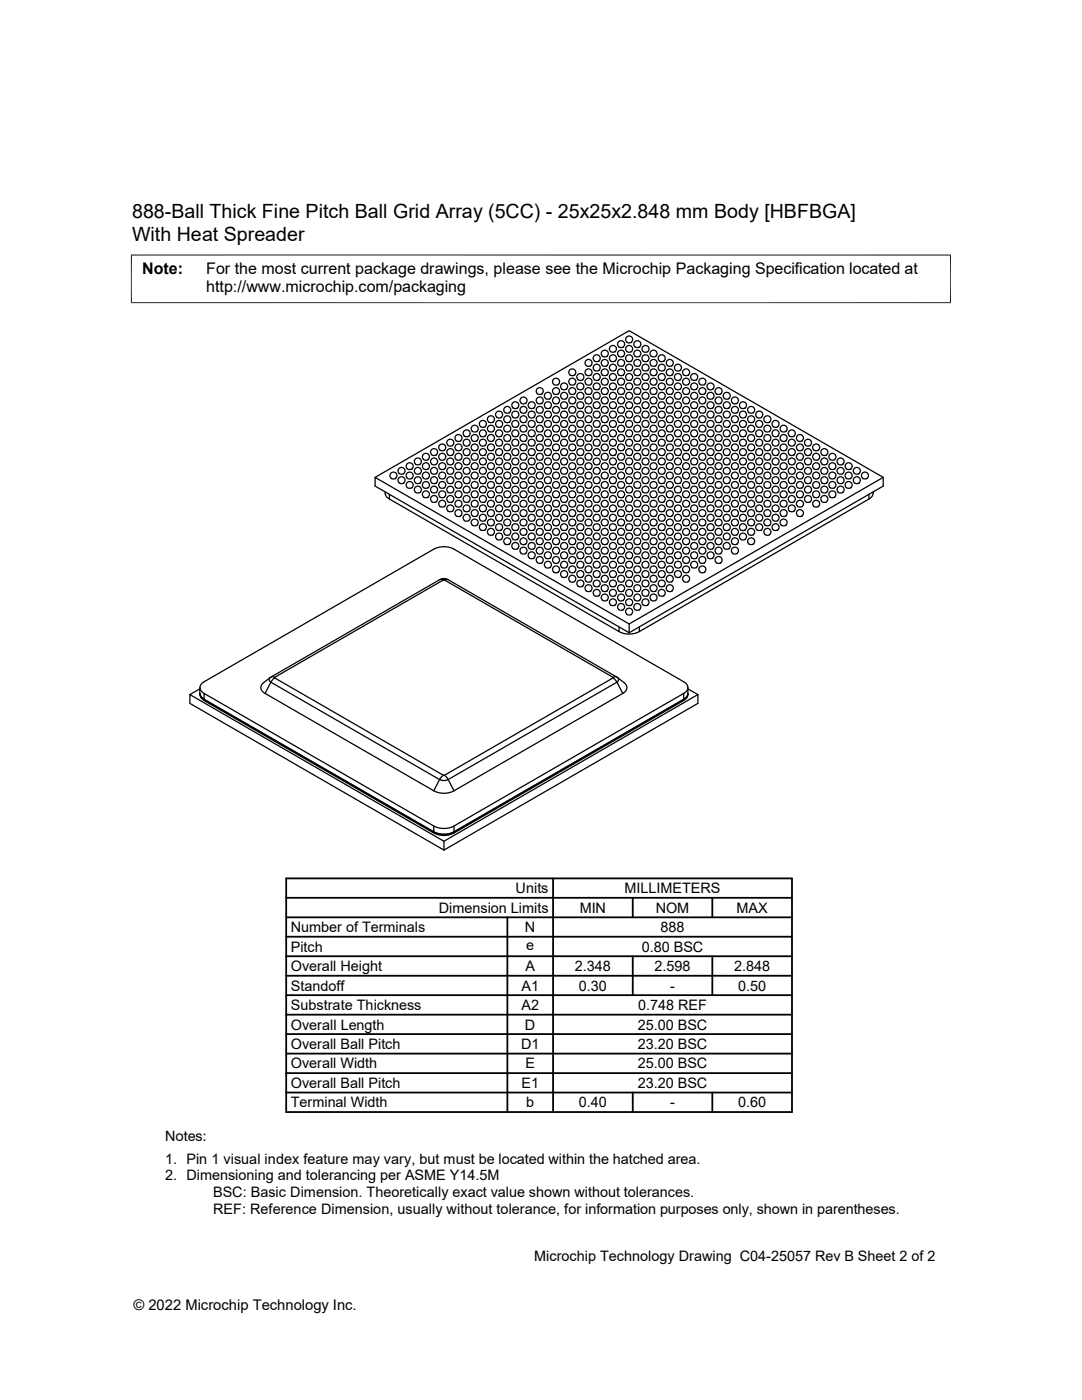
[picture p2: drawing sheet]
<svg xmlns="http://www.w3.org/2000/svg" width="216mm" height="279mm" viewBox="0 0 216 279" stroke-linecap="round" stroke-linejoin="round" font-family="sans-serif">
<defs><g id="words">
<g font-size="3.9">
<text x="26.4" y="43.5">888-Ball Thick Fine Pitch Ball Grid Array (5CC) - 25x25x2.848 mm Body [HBFBGA]</text>
<text x="26.4" y="48.1">With Heat Spreader</text>
</g>
<g font-size="3.2">
<text x="28.4" y="54.7">Note:</text>
<text x="41.1" y="58.3">http://www.microchip.com/packaging</text>
<text x="41.1" y="54.7">For the most current package drawings, please see the Microchip Packaging Specification located at</text>
</g>
<g font-size="2.9">
<text x="102.9" y="178.3">Units</text>
<text x="124.6" y="178.3">MILLIMETERS</text>
<text x="87.6" y="182.2">Dimension Limits</text>
<text x="115.7" y="182.2">MIN</text>
<text x="130.8" y="182.2">NOM</text>
<text x="147" y="182.2">MAX</text>
<text x="58" y="186">Number of Terminals</text>
<text x="58" y="189.9">Pitch</text>
<text x="104.8" y="186">N</text>
<text x="105" y="189.6">e</text>
<text x="128" y="189.9">0.80 BSC</text>
<text x="131.8" y="186">888</text>
<text x="58" y="193.8">Overall Height</text>
<text x="58" y="197.7">Standoff</text>
<text x="104.1" y="197.7">A1</text>
<text x="104.8" y="193.8">A</text>
<text x="114.7" y="193.8">2.348</text>
<text x="115.5" y="197.7">0.30</text>
<text x="130.6" y="193.8">2.598</text>
<text x="133.7" y="197.7">-</text>
<text x="146.5" y="193.8">2.848</text>
<text x="147.3" y="197.7">0.50</text>
<text x="58" y="201.6">Substrate Thickness</text>
<text x="104.1" y="201.6">A2</text>
<text x="127.3" y="201.6">0.748 REF</text>
<text x="58" y="205.5">Overall Length</text>
<text x="58" y="209.4">Overall Ball Pitch</text>
<text x="104" y="209.4">D1</text>
<text x="104.8" y="205.5">D</text>
<text x="127.3" y="205.5">25.00 BSC</text>
<text x="127.3" y="209.4">23.20 BSC</text>
<text x="58" y="213.2">Overall Width</text>
<text x="104.8" y="213.2">E</text>
<text x="127.3" y="213.2">25.00 BSC</text>
<text x="58" y="221">Terminal Width</text>
<text x="58" y="217.1">Overall Ball Pitch</text>
<text x="104" y="217.1">E1</text>
<text x="105" y="221">b</text>
<text x="115.5" y="221">0.40</text>
<text x="127.3" y="217.1">23.20 BSC</text>
<text x="133.7" y="221">-</text>
<text x="147.3" y="221">0.60</text>
<text x="32.9" y="227.7">Notes:</text>
<text x="32.9" y="232.3">1. Pin 1 visual index feature may vary, but must be located within the hatched area.</text>
<text x="32.9" y="235.6">2. Dimensioning and tolerancing per ASME Y14.5M</text>
<text x="42.5" y="238.9">BSC: Basic Dimension. Theoretically exact value shown without tolerances.</text>
<text x="42.5" y="242.2">REF: Reference Dimension, usually without tolerance, for information purposes only, shown in parentheses.</text>
<text x="106.6" y="251.7">Microchip Technology Drawing C04-25057 Rev B Sheet 2 of 2</text>
<text x="26.6" y="261.3">© 2022 Microchip Technology Inc.</text>
</g>
</g></defs>
<g fill="none" stroke="#000" stroke-width=".25">
<path d="M107.2 78.6a.69 .69 0 0 1 0-1 .69 .69 0 0 1 1 0 .69 .69 0 0 1 0 1M108.2 78.6l-.4 .1-.6-.1M110.5 78.6a.68 .68 0 0 0 1.1-.2 .68 .68 0 0 0-.6-.9 .68 .68 0 0 0-.6 .9l.1 .2M110.5 76.7a.69 .69 0 0 1 0-1 .69 .69 0 0 1 1 0 .69 .69 0 0 1-.1 1M111.4 76.7l-.4 .2-.5-.2M113.7 74.8a.68 .68 0 0 0 1.2-.1 .68 .68 0 0 0-.7-1 .68 .68 0 0 0-.6 1l.1 .1M113.7 78.6a.68 .68 0 0 0 1.2-.2 .68 .68 0 0 0-.7-.9 .68 .68 0 0 0-.6 .9l.1 .2M113.7 76.7a.69 .69 0 0 1 0-1 .69 .69 0 0 1 1 0 .69 .69 0 0 1 0 1M114.7 76.7l-.4 .2-.6-.2M117 78.6a.69 .69 0 0 1-.1-1 .69 .69 0 0 1 1 0 .69 .69 0 0 1 0 1M117 74.8a.69 .69 0 0 1-.1-1 .69 .69 0 0 1 1 0 .69 .69 0 0 1 0 1M117 76.7a.69 .69 0 0 1-.1-1 .69 .69 0 0 1 1 0 .69 .69 0 0 1 0 1"/>
<path d="M117 72.9a.69 .69 0 0 1-.1-1 .69 .69 0 0 1 1 0 .69 .69 0 0 1 0 1M117.9 78.6l-.4 .1-.6-.1M117.9 74.8l-.4 .2-.6-.2M117.9 76.7l-.4 .2-.6-.2M117.9 73l-.4 .1-.6-.1M119.5 79.5a.7 .7 0 0 0-.2-1.1 .7 .7 0 0 0-1 .7 .7 .7 0 0 0 1.1 .5l.1-.1M119.5 72a.7 .7 0 0 0-.2-1.1 .7 .7 0 0 0-1 .7 .7 .7 0 0 0 1.1 .5l.1-.1M119.5 75.8a.7 .7 0 0 0-.2-1.2 .7 .7 0 0 0-1 .7 .7 .7 0 0 0 1.1 .6l.1-.1M119.5 77.6a.68 .68 0 0 1-1.1-.1 .68 .68 0 0 1 .6-1 .68 .68 0 0 1 .6 1l-.1 .1M119.6 73.9a.68 .68 0 0 1-1.2-.2 .68 .68 0 0 1 .6-.9 .68 .68 0 0 1 .6 1l-.1 .1M120.2 72.9a.69 .69 0 0 1 0-1 .69 .69 0 0 1 1 0 .69 .69 0 0 1-.1 1M120.2 76.7a.69 .69 0 0 1 0-1 .69 .69 0 0 1 1 0 .69 .69 0 0 1-.1 1"/>
<path d="M120.2 78.6a.69 .69 0 0 1 0-1 .69 .69 0 0 1 1 0 .69 .69 0 0 1-.1 1M120.2 71.1a.69 .69 0 0 1 0-1 .69 .69 0 0 1 1 0 .69 .69 0 0 1-.1 1M120.2 74.8a.69 .69 0 0 1 0-1 .69 .69 0 0 1 1 0 .69 .69 0 0 1-.1 1M121.2 73l-.5 .1-.5-.1M121.2 76.7l-.5 .2-.5-.2M121.2 78.6l-.5 .1-.5-.1M121.2 71.1l-.5 .1-.5-.1M121.2 74.8l-.5 .2-.5-.2M123.5 72.9a.69 .69 0 0 1-.1-1 .69 .69 0 0 1 1 0 .69 .69 0 0 1 0 1M123.5 76.7a.69 .69 0 0 1-.1-1 .69 .69 0 0 1 1 0 .69 .69 0 0 1 0 1M123.5 69.2a.69 .69 0 0 1-.1-1 .69 .69 0 0 1 1 0 .69 .69 0 0 1 0 1M124.4 73l-.4 .1-.6-.1"/>
<path d="M124.4 76.7l-.4 .2-.6-.2M124.4 69.2l-.4 .2-.6-.2M125.1 68.3a.69 .69 0 0 1-.1-1 .69 .69 0 0 1 1 0 .69 .69 0 0 1 0 1M126 68.3l-.4 .1-.5-.1M126.7 76.7a.69 .69 0 0 1 0-1 .69 .69 0 0 1 1 0 .69 .69 0 0 1-.1 1M126.7 72.9a.69 .69 0 0 1 0-1 .69 .69 0 0 1 1 0 .69 .69 0 0 1-.1 1M126.7 69.2a.69 .69 0 0 1 0-1 .69 .69 0 0 1 1 0 .69 .69 0 0 1-.1 1M127.7 76.7l-.5 .2-.5-.2M127.7 73l-.5 .1-.5-.1M127.7 69.2l-.5 .2-.5-.2M128.3 77.6a.69 .69 0 0 1 0-1 .69 .69 0 0 1 1 0 .69 .69 0 0 1 0 1M128.3 73.9a.69 .69 0 0 1 0-1 .69 .69 0 0 1 1 0 .69 .69 0 0 1 0 1"/>
<path d="M128.3 70.1a.69 .69 0 0 1 0-.9 .69 .69 0 0 1 1 0 .69 .69 0 0 1 0 .9M128.3 75.8a.69 .69 0 0 1 0-1 .69 .69 0 0 1 1 0 .69 .69 0 0 1 0 1M128.3 79.5a.69 .69 0 0 1 0-1 .69 .69 0 0 1 1 0 .69 .69 0 0 1 0 1M128.3 72a.69 .69 0 0 1 0-1 .69 .69 0 0 1 1 0 .69 .69 0 0 1 0 1M129.3 77.6l-.4 .2-.6-.2M129.3 73.9l-.4 .1-.6-.1M129.3 70.1l-.4 .2-.6-.2M129.3 75.8l-.4 .1-.6-.1M129.3 79.5l-.4 .2-.6-.2M129.3 72l-.4 .2-.6-.2M129.9 78.6a.68 .68 0 0 0 1.2-.2 .68 .68 0 0 0-.7-.9 .68 .68 0 0 0-.6 .9l.1 .2M129.9 74.8a.68 .68 0 0 0 1.2-.1 .68 .68 0 0 0-.7-1 .68 .68 0 0 0-.6 1l.1 .1"/>
<path d="M129.9 71.1a.68 .68 0 0 0 1.2-.2 .68 .68 0 0 0-.7-.9 .68 .68 0 0 0-.6 1l.1 .1M129.9 76.7a.69 .69 0 0 1 0-1 .69 .69 0 0 1 1 0 .69 .69 0 0 1 0 1M129.9 72.9a.69 .69 0 0 1 0-1 .69 .69 0 0 1 1 0 .69 .69 0 0 1 0 1M130.9 76.7l-.4 .2-.6-.2M130.9 73l-.4 .1-.6-.1M131.6 79.5a.69 .69 0 0 1-.1-1 .69 .69 0 0 1 1 0 .69 .69 0 0 1 0 1M131.6 75.8a.69 .69 0 0 1-.1-1 .69 .69 0 0 1 1 0 .69 .69 0 0 1 0 1M131.6 72a.69 .69 0 0 1-.1-1 .69 .69 0 0 1 1 0 .69 .69 0 0 1 0 1M131.6 77.6a.69 .69 0 0 1-.1-1 .69 .69 0 0 1 1 0 .69 .69 0 0 1 0 1M131.6 73.9a.69 .69 0 0 1-.1-1 .69 .69 0 0 1 1 0 .69 .69 0 0 1 0 1M132.5 79.5l-.4 .2-.5-.2M132.5 75.8l-.4 .1-.5-.1"/>
<path d="M132.5 72l-.4 .2-.5-.2M132.5 77.6l-.4 .2-.5-.2M132.5 73.9l-.4 .1-.5-.1M133.2 76.7a.69 .69 0 0 1-.1-1 .69 .69 0 0 1 1 0 .69 .69 0 0 1 0 1M133.2 72.9a.69 .69 0 0 1-.1-1 .69 .69 0 0 1 1 0 .69 .69 0 0 1 0 1M133.2 78.6a.69 .69 0 0 1-.1-1 .69 .69 0 0 1 1 0 .69 .69 0 0 1 0 1M133.2 74.8a.69 .69 0 0 1-.1-1 .69 .69 0 0 1 1 0 .69 .69 0 0 1 0 1M134.1 76.7l-.4 .2-.5-.2M134.1 73l-.4 .1-.5-.1M134.1 78.6l-.4 .1-.5-.1M134.1 74.8l-.4 .2-.5-.2M135.7 79.5a.7 .7 0 0 0-.2-1.1 .7 .7 0 0 0-1 .7 .7 .7 0 0 0 1.1 .5l.2-.1"/>
<path d="M135.7 75.8a.7 .7 0 0 0-.2-1.2 .7 .7 0 0 0-1 .7 .7 .7 0 0 0 1.1 .6l.2-.1M135.8 77.6a.68 .68 0 0 1-1.2-.1 .68 .68 0 0 1 .7-1 .68 .68 0 0 1 .5 1l-.1 .1M135.8 73.9a.68 .68 0 0 1-1.2-.2 .68 .68 0 0 1 .7-.9 .68 .68 0 0 1 .5 1l-.1 .1M136.4 76.7a.69 .69 0 0 1 0-1 .69 .69 0 0 1 1 0 .69 .69 0 0 1 0 1M137.4 76.7l-.4 .2-.6-.2M139.7 76.7a.69 .69 0 0 1-.1-1 .69 .69 0 0 1 1 0 .69 .69 0 0 1 0 1M140.6 76.7l-.4 .2-.5-.2M141.3 77.6a.69 .69 0 0 1 0-1 .69 .69 0 0 1 1 0 .69 .69 0 0 1-.1 1M141.3 79.5a.69 .69 0 0 1 0-1 .69 .69 0 0 1 1 0 .69 .69 0 0 1-.1 1M142.3 77.6l-.5 .2-.5-.2M142.3 79.5l-.5 .2-.5-.2M144.5 79.5a.69 .69 0 0 1 0-1 .69 .69 0 0 1 1 0 .69 .69 0 0 1 0 1"/>
<path d="M145.5 79.5l-.4 .2-.6-.2M74.8 95.3l50.7-29.3 50.7 29.3-50.7 29.2zM74.8 95.3v1.7l50.7 29.3 50.7-29.3v-1.7M76.9 98.2a1.37 1.37 0 0 0 .8 1.4M77.7 98.7v.9l45.8 26.4v-.9M79 95.4a.7 .7 0 0 0-.3-1.1 .7 .7 0 0 0-.9 .7 .7 .7 0 0 0 1 .5l.2-.1M79.7 94.5a.69 .69 0 0 1-.1-1 .69 .69 0 0 1 1 0 .69 .69 0 0 1 0 1M79.7 96.4a.69 .69 0 0 1-.1-1 .69 .69 0 0 1 1 0 .69 .69 0 0 1 0 1M80.6 94.5l-.4 .1-.6-.1M80.6 96.4l-.4 .1-.6-.1M82.9 96.4a.69 .69 0 0 1 0-1 .69 .69 0 0 1 1 0 .69 .69 0 0 1-.1 1M82.9 92.6a.69 .69 0 0 1 0-1 .69 .69 0 0 1 1 0 .69 .69 0 0 1-.1 1"/>
<path d="M83.9 96.4l-.5 .1-.5-.1M83.9 92.6l-.5 .2-.5-.2M86.1 96.4a.69 .69 0 0 1 0-1 .69 .69 0 0 1 1 0 .69 .69 0 0 1 0 1M86.1 92.6a.69 .69 0 0 1 0-1 .69 .69 0 0 1 1 0 .69 .69 0 0 1 0 1M87.1 96.4l-.4 .1-.6-.1M87.1 92.6l-.4 .2-.6-.2M87.8 99.2a.69 .69 0 0 1-.1-1 .69 .69 0 0 1 1 0 .69 .69 0 0 1 0 1M87.8 95.4a.69 .69 0 0 1-.1-1 .69 .69 0 0 1 1 0 .69 .69 0 0 1 0 1M87.8 91.7a.69 .69 0 0 1-.1-1 .69 .69 0 0 1 1 0 .69 .69 0 0 1 0 1M87.8 97.3a.69 .69 0 0 1-.1-1 .69 .69 0 0 1 1 0 .69 .69 0 0 1 0 1M87.8 93.6a.69 .69 0 0 1-.1-1 .69 .69 0 0 1 1 0 .69 .69 0 0 1 0 1M87.8 89.8a.69 .69 0 0 1-.1-1 .69 .69 0 0 1 1 0 .69 .69 0 0 1 0 1"/>
<path d="M88.7 99.2l-.4 .1-.5-.1M88.7 95.4l-.4 .2-.5-.2M88.7 91.7l-.4 .1-.5-.1M88.7 97.3l-.4 .2-.5-.2M88.7 93.6l-.4 .1-.5-.1M88.7 89.8l-.4 .2-.5-.2M89.4 98.2a.68 .68 0 0 0 1.1-.1 .68 .68 0 0 0-.6-1 .68 .68 0 0 0-.6 1l.1 .1M89.4 94.5a.68 .68 0 0 0 1.1-.2 .68 .68 0 0 0-.6-.9 .68 .68 0 0 0-.6 1l.1 .1M89.4 96.4a.69 .69 0 0 1 0-1 .69 .69 0 0 1 1 0 .69 .69 0 0 1-.1 1M89.4 92.6a.69 .69 0 0 1 0-1 .69 .69 0 0 1 1 0 .69 .69 0 0 1-.1 1M89.4 88.9a.69 .69 0 0 1 0-1 .69 .69 0 0 1 1 0 .69 .69 0 0 1-.1 1M89.4 90.7a.69 .69 0 0 1 .2-1.1 .69 .69 0 0 1 1 .7 .69 .69 0 0 1-1 .6l-.2-.1"/>
<path d="M90.3 96.4l-.4 .1-.5-.1M90.3 92.6l-.4 .2-.5-.2M90.3 88.9l-.4 .1-.5-.1M91 97.3a.69 .69 0 0 1 0-1 .69 .69 0 0 1 1 0 .69 .69 0 0 1-.1 1M91 93.6a.69 .69 0 0 1 0-1 .69 .69 0 0 1 1 0 .69 .69 0 0 1-.1 1M91 89.8a.69 .69 0 0 1 0-1 .69 .69 0 0 1 1 0 .69 .69 0 0 1-.1 1M91 99.2a.69 .69 0 0 1 0-1 .69 .69 0 0 1 1 0 .69 .69 0 0 1-.1 1M91 95.4a.69 .69 0 0 1 0-1 .69 .69 0 0 1 1 0 .69 .69 0 0 1-.1 1M91 87.9a.69 .69 0 0 1 0-1 .69 .69 0 0 1 1 0 .69 .69 0 0 1-.1 1M91 91.7a.69 .69 0 0 1 0-1 .69 .69 0 0 1 1 0 .69 .69 0 0 1-.1 1M92 97.3l-.5 .2-.5-.2M92 93.6l-.5 .1-.5-.1"/>
<path d="M92 89.8l-.5 .2-.5-.2M92 99.2l-.5 .1-.5-.1M92 95.4l-.5 .2-.5-.2M92 87.9l-.5 .2-.5-.2M92 91.7l-.5 .1-.5-.1M92.6 96.4a.69 .69 0 0 1 0-1 .69 .69 0 0 1 1 0 .69 .69 0 0 1 0 1M92.6 88.9a.69 .69 0 0 1 0-1 .69 .69 0 0 1 1 0 .69 .69 0 0 1 0 1M92.6 92.6a.69 .69 0 0 1 0-1 .69 .69 0 0 1 1 0 .69 .69 0 0 1 0 1M93.6 96.4l-.4 .1-.6-.1M93.6 88.9l-.4 .1-.6-.1M93.6 92.6l-.4 .2-.6-.2M95.2 99.2a.7 .7 0 0 0-.3-1.2 .7 .7 0 0 0-.9 .7 .7 .7 0 0 0 1 .6l.2-.1"/>
<path d="M95.2 95.4a.7 .7 0 0 0-.3-1.1 .7 .7 0 0 0-.9 .7 .7 .7 0 0 0 1 .5l.2-.1M95.2 87.9a.7 .7 0 0 0-.3-1.1 .7 .7 0 0 0-.9 .7 .7 .7 0 0 0 1 .6l.2-.2M95.2 91.7a.7 .7 0 0 0-.3-1.2 .7 .7 0 0 0-.9 .7 .7 .7 0 0 0 1 .6l.2-.1M95.2 97.3a.68 .68 0 0 1-1.1-.2 .68 .68 0 0 1 .6-.9 .68 .68 0 0 1 .6 1l-.1 .1M95.2 89.8a.68 .68 0 0 1-1.1-.2 .68 .68 0 0 1 .6-.9 .68 .68 0 0 1 .6 1l-.1 .1M95.2 93.6a.68 .68 0 0 1-1.1-.2 .68 .68 0 0 1 .6-1 .68 .68 0 0 1 .6 1l-.1 .2M95.2 86.1a.68 .68 0 0 1-1.1-.2 .68 .68 0 0 1 .6-1 .68 .68 0 0 1 .6 1l-.1 .2M95.9 96.4a.69 .69 0 0 1 0-1 .69 .69 0 0 1 .9 0 .69 .69 0 0 1 0 1M95.9 88.9a.69 .69 0 0 1 0-1 .69 .69 0 0 1 .9 0 .69 .69 0 0 1 0 1M95.9 92.6a.69 .69 0 0 1 0-1 .69 .69 0 0 1 .9 0 .69 .69 0 0 1 0 1M95.9 85.1a.69 .69 0 0 1 0-1 .69 .69 0 0 1 .9 0 .69 .69 0 0 1 0 1M96.8 96.4l-.4 .1-.5-.1"/>
<path d="M96.8 88.9l-.4 .1-.5-.1M96.8 92.6l-.4 .2-.5-.2M96.8 85.1l-.4 .2-.5-.2M97.5 84.2a.69 .69 0 0 1 0-1 .69 .69 0 0 1 1 0 .69 .69 0 0 1-.1 1M98.4 84.2l-.4 .1-.5-.1M99.1 92.6a.69 .69 0 0 1 0-1 .69 .69 0 0 1 1 0 .69 .69 0 0 1 0 1M99.1 96.4a.69 .69 0 0 1 0-1 .69 .69 0 0 1 1 0 .69 .69 0 0 1 0 1M99.1 88.9a.69 .69 0 0 1 0-1 .69 .69 0 0 1 1 0 .69 .69 0 0 1 0 1M99.1 85.1a.69 .69 0 0 1 0-1 .69 .69 0 0 1 1 0 .69 .69 0 0 1 0 1M100.1 92.6l-.4 .2-.6-.2M100.1 96.4l-.4 .1-.6-.1M100.1 88.9l-.4 .1-.6-.1"/>
<path d="M100.1 85.1l-.4 .2-.6-.2M100.8 99.2a.69 .69 0 0 1-.1-1 .69 .69 0 0 1 1 0 .69 .69 0 0 1 0 1M100.8 91.7a.69 .69 0 0 1-.1-1 .69 .69 0 0 1 1 0 .69 .69 0 0 1 0 1M100.8 84.2a.69 .69 0 0 1-.1-1 .69 .69 0 0 1 1 0 .69 .69 0 0 1 0 1M100.8 95.4a.69 .69 0 0 1-.1-1 .69 .69 0 0 1 1 0 .69 .69 0 0 1 0 1M100.8 87.9a.69 .69 0 0 1-.1-1 .69 .69 0 0 1 1 0 .69 .69 0 0 1 0 1M100.8 93.6a.69 .69 0 0 1-.1-1 .69 .69 0 0 1 1 0 .69 .69 0 0 1 0 1M100.8 97.3a.69 .69 0 0 1-.1-1 .69 .69 0 0 1 1 0 .69 .69 0 0 1 0 1M100.8 89.8a.69 .69 0 0 1-.1-1 .69 .69 0 0 1 1 0 .69 .69 0 0 1 0 1M100.8 86.1a.69 .69 0 0 1-.1-1 .69 .69 0 0 1 1 0 .69 .69 0 0 1 0 1M100.8 82.3a.69 .69 0 0 1-.1-1 .69 .69 0 0 1 1 0 .69 .69 0 0 1 0 1M101.7 99.2l-.4 .1-.6-.1"/>
<path d="M101.7 91.7l-.4 .1-.6-.1M101.7 84.2l-.4 .1-.6-.1M101.7 95.4l-.4 .2-.6-.2M101.7 87.9l-.4 .2-.6-.2M101.7 93.6l-.4 .1-.6-.1M101.7 97.3l-.4 .2-.6-.2M101.7 89.8l-.4 .2-.6-.2M101.7 86.1l-.4 .1-.6-.1M101.7 82.3l-.4 .2-.6-.2M102.4 92.6a.69 .69 0 0 1-.1-1 .69 .69 0 0 1 1 0 .69 .69 0 0 1 0 1M102.4 85.1a.69 .69 0 0 1-.1-1 .69 .69 0 0 1 1 0 .69 .69 0 0 1 0 1M102.4 96.4a.69 .69 0 0 1-.1-1 .69 .69 0 0 1 1 0 .69 .69 0 0 1 0 1"/>
<path d="M102.4 88.9a.69 .69 0 0 1-.1-1 .69 .69 0 0 1 1 0 .69 .69 0 0 1 0 1M103.3 92.6l-.4 .2-.6-.2M103.3 85.1l-.4 .2-.6-.2M103.3 96.4l-.4 .1-.6-.1M103.3 88.9l-.4 .1-.6-.1M104 93.6a.69 .69 0 0 1 0-1 .69 .69 0 0 1 1 0 .69 .69 0 0 1-.1 1M104 86.1a.69 .69 0 0 1 0-1 .69 .69 0 0 1 1 0 .69 .69 0 0 1-.1 1M104 97.3a.69 .69 0 0 1 0-1 .69 .69 0 0 1 1 0 .69 .69 0 0 1-.1 1M104 89.8a.69 .69 0 0 1 0-1 .69 .69 0 0 1 1 0 .69 .69 0 0 1-.1 1M104 82.3a.69 .69 0 0 1 0-1 .69 .69 0 0 1 1 0 .69 .69 0 0 1-.1 1M104 95.4a.69 .69 0 0 1 0-1 .69 .69 0 0 1 1 0 .69 .69 0 0 1-.1 1M104 87.9a.69 .69 0 0 1 0-1 .69 .69 0 0 1 1 0 .69 .69 0 0 1-.1 1"/>
<path d="M104 99.2a.69 .69 0 0 1 0-1 .69 .69 0 0 1 1 0 .69 .69 0 0 1-.1 1M104 91.7a.69 .69 0 0 1 0-1 .69 .69 0 0 1 1 0 .69 .69 0 0 1-.1 1M104 84.2a.69 .69 0 0 1 0-1 .69 .69 0 0 1 1 0 .69 .69 0 0 1-.1 1M104 80.4a.69 .69 0 0 1 0-1 .69 .69 0 0 1 1 0 .69 .69 0 0 1-.1 1M104.9 93.6l-.4 .1-.5-.1M104.9 86.1l-.4 .1-.5-.1M104.9 97.3l-.4 .2-.5-.2M104.9 89.8l-.4 .2-.5-.2M104.9 82.3l-.4 .2-.5-.2M104.9 95.4l-.4 .2-.5-.2M104.9 87.9l-.4 .2-.5-.2M104.9 99.2l-.4 .1-.5-.1"/>
<path d="M104.9 91.7l-.4 .1-.5-.1M104.9 84.2l-.4 .1-.5-.1M104.9 80.5l-.4 .1-.5-.1M105.6 96.4a.69 .69 0 0 1 0-1 .69 .69 0 0 1 1 0 .69 .69 0 0 1 0 1M105.6 88.9a.69 .69 0 0 1 0-1 .69 .69 0 0 1 1 0 .69 .69 0 0 1 0 1M105.6 92.6a.69 .69 0 0 1 0-1 .69 .69 0 0 1 1 0 .69 .69 0 0 1 0 1M105.6 85.1a.69 .69 0 0 1 0-1 .69 .69 0 0 1 1 0 .69 .69 0 0 1 0 1M106.6 96.4l-.4 .1-.6-.1M106.6 88.9l-.4 .1-.6-.1M106.6 92.6l-.4 .2-.6-.2M106.6 85.1l-.4 .2-.6-.2M107.2 95.4a.69 .69 0 0 1 0-1 .69 .69 0 0 1 1 0 .69 .69 0 0 1 0 1"/>
<path d="M107.2 87.9a.69 .69 0 0 1 0-1 .69 .69 0 0 1 1 0 .69 .69 0 0 1 0 1M107.2 99.2a.69 .69 0 0 1 0-1 .69 .69 0 0 1 1 0 .69 .69 0 0 1 0 1M107.2 80.4a.69 .69 0 0 1 0-1 .69 .69 0 0 1 1 0 .69 .69 0 0 1 0 1M107.2 91.7a.69 .69 0 0 1 0-1 .69 .69 0 0 1 1 0 .69 .69 0 0 1 0 1M107.2 84.2a.69 .69 0 0 1 0-1 .69 .69 0 0 1 1 0 .69 .69 0 0 1 0 1M107.2 97.3a.69 .69 0 0 1 0-1 .69 .69 0 0 1 1 0 .69 .69 0 0 1 0 1M107.2 89.8a.69 .69 0 0 1 0-1 .69 .69 0 0 1 1 0 .69 .69 0 0 1 0 1M107.2 93.6a.69 .69 0 0 1 0-1 .69 .69 0 0 1 1 0 .69 .69 0 0 1 0 1M107.2 86.1a.69 .69 0 0 1 0-1 .69 .69 0 0 1 1 0 .69 .69 0 0 1 0 1M107.2 82.3a.69 .69 0 0 1 0-1 .69 .69 0 0 1 1 0 .69 .69 0 0 1 0 1M108.2 95.4l-.4 .2-.6-.2M108.2 87.9l-.4 .2-.6-.2"/>
<path d="M108.2 99.2l-.4 .1-.6-.1M108.2 80.5l-.4 .1-.6-.1M108.2 91.7l-.4 .1-.6-.1M108.2 84.2l-.4 .1-.6-.1M108.2 97.3l-.4 .2-.6-.2M108.2 89.8l-.4 .2-.6-.2M108.2 93.6l-.4 .1-.6-.1M108.2 86.1l-.4 .1-.6-.1M108.2 82.3l-.4 .2-.6-.2M108.9 96.4a.69 .69 0 0 1-.1-1 .69 .69 0 0 1 1 0 .69 .69 0 0 1 0 1M108.9 88.9a.69 .69 0 0 1-.1-1 .69 .69 0 0 1 1 0 .69 .69 0 0 1 0 1M108.9 92.6a.69 .69 0 0 1-.1-1 .69 .69 0 0 1 1 0 .69 .69 0 0 1 0 1"/>
<path d="M108.9 85.1a.69 .69 0 0 1-.1-1 .69 .69 0 0 1 1 0 .69 .69 0 0 1 0 1M109.8 96.4l-.4 .1-.6-.1M109.8 88.9l-.4 .1-.6-.1M109.8 92.6l-.4 .2-.6-.2M109.8 85.1l-.4 .2-.6-.2M110.5 97.3a.68 .68 0 0 0 1.1-.2 .68 .68 0 0 0-.6-.9 .68 .68 0 0 0-.6 1l.1 .1M110.5 89.8a.68 .68 0 0 0 1.1-.2 .68 .68 0 0 0-.6-.9 .68 .68 0 0 0-.6 1l.1 .1M110.5 82.3a.68 .68 0 0 0 1.1-.1 .68 .68 0 0 0-.6-1 .68 .68 0 0 0-.6 1l.1 .1M110.5 93.6a.68 .68 0 0 0 1.1-.2 .68 .68 0 0 0-.6-1 .68 .68 0 0 0-.6 1l.1 .2M110.5 86.1a.68 .68 0 0 0 1.1-.2 .68 .68 0 0 0-.6-1 .68 .68 0 0 0-.6 1l.1 .2M110.5 80.4a.69 .69 0 0 1 0-1 .69 .69 0 0 1 1 0 .69 .69 0 0 1-.1 1M110.5 84.2a.69 .69 0 0 1 0-1 .69 .69 0 0 1 1 0 .69 .69 0 0 1-.1 1"/>
<path d="M111.4 80.5l-.4 .1-.5-.1M111.4 84.2l-.4 .1-.5-.1M112.1 92.6a.69 .69 0 0 1 0-1 .69 .69 0 0 1 1 0 .69 .69 0 0 1-.1 1M112.1 96.4a.69 .69 0 0 1 0-1 .69 .69 0 0 1 1 0 .69 .69 0 0 1-.1 1M112.1 88.9a.69 .69 0 0 1 0-1 .69 .69 0 0 1 1 0 .69 .69 0 0 1-.1 1M112.1 85.1a.69 .69 0 0 1 0-1 .69 .69 0 0 1 1 0 .69 .69 0 0 1-.1 1M113.1 92.6l-.5 .2-.5-.2M113.1 96.4l-.5 .1-.5-.1M113.1 88.9l-.5 .1-.5-.1M113.1 85.1l-.5 .2-.5-.2M113.7 93.6a.68 .68 0 0 0 1.2-.2 .68 .68 0 0 0-.7-1 .68 .68 0 0 0-.6 1l.1 .2M113.7 97.3a.68 .68 0 0 0 1.2-.2 .68 .68 0 0 0-.7-.9 .68 .68 0 0 0-.6 1l.1 .1"/>
<path d="M113.7 89.8a.68 .68 0 0 0 1.2-.1 .68 .68 0 0 0-.7-1 .68 .68 0 0 0-.6 1l.1 .1M113.7 82.3a.68 .68 0 0 0 1.2-.1 .68 .68 0 0 0-.7-1 .68 .68 0 0 0-.6 1l.1 .1M113.7 86.1a.68 .68 0 0 0 1.2-.2 .68 .68 0 0 0-.7-1 .68 .68 0 0 0-.6 1l.1 .2M113.7 99.2a.69 .69 0 0 1 .3-1.2 .69 .69 0 0 1 .9 .7 .69 .69 0 0 1-1 .6l-.2-.1M113.7 91.7a.69 .69 0 0 1 .3-1.2 .69 .69 0 0 1 .9 .7 .69 .69 0 0 1-1 .6l-.2-.1M113.7 84.2a.69 .69 0 0 1 0-1 .69 .69 0 0 1 1 0 .69 .69 0 0 1 0 1M113.7 95.4a.69 .69 0 0 1 .3-1.1 .69 .69 0 0 1 .9 .7 .69 .69 0 0 1-1 .5l-.2-.1M113.7 87.9a.69 .69 0 0 1 .3-1.1 .69 .69 0 0 1 .9 .7 .69 .69 0 0 1-1 .6l-.2-.2M113.7 80.4a.69 .69 0 0 1 0-1 .69 .69 0 0 1 1 0 .69 .69 0 0 1 0 1M114.7 84.2l-.4 .1-.6-.1M114.7 80.5l-.4 .1-.6-.1M115.3 92.6a.69 .69 0 0 1 0-1 .69 .69 0 0 1 1 0 .69 .69 0 0 1 0 1"/>
<path d="M115.3 85.1a.69 .69 0 0 1 0-1 .69 .69 0 0 1 1 0 .69 .69 0 0 1 0 1M115.3 96.4a.69 .69 0 0 1 0-1 .69 .69 0 0 1 1 0 .69 .69 0 0 1 0 1M115.3 88.9a.69 .69 0 0 1 0-1 .69 .69 0 0 1 1 0 .69 .69 0 0 1 0 1M116.3 92.6l-.4 .2-.6-.2M116.3 85.1l-.4 .2-.6-.2M116.3 96.4l-.4 .1-.6-.1M116.3 88.9l-.4 .1-.6-.1M117 93.6a.69 .69 0 0 1-.1-1 .69 .69 0 0 1 1 0 .69 .69 0 0 1 0 1M117 86.1a.69 .69 0 0 1-.1-1 .69 .69 0 0 1 1 0 .69 .69 0 0 1 0 1M117 97.3a.69 .69 0 0 1-.1-1 .69 .69 0 0 1 1 0 .69 .69 0 0 1 0 1M117 89.8a.69 .69 0 0 1-.1-1 .69 .69 0 0 1 1 0 .69 .69 0 0 1 0 1M117 82.3a.69 .69 0 0 1-.1-1 .69 .69 0 0 1 1 0 .69 .69 0 0 1 0 1"/>
<path d="M117 95.4a.69 .69 0 0 1-.1-1 .69 .69 0 0 1 1 0 .69 .69 0 0 1 0 1M117 99.2a.69 .69 0 0 1-.1-1 .69 .69 0 0 1 1 0 .69 .69 0 0 1 0 1M117 91.7a.69 .69 0 0 1-.1-1 .69 .69 0 0 1 1 0 .69 .69 0 0 1 0 1M117 84.2a.69 .69 0 0 1-.1-1 .69 .69 0 0 1 1 0 .69 .69 0 0 1 0 1M117 87.9a.69 .69 0 0 1-.1-1 .69 .69 0 0 1 1 0 .69 .69 0 0 1 0 1M117 80.4a.69 .69 0 0 1-.1-1 .69 .69 0 0 1 1 0 .69 .69 0 0 1 0 1M117.9 93.6l-.4 .1-.6-.1M117.9 86.1l-.4 .1-.6-.1M117.9 97.3l-.4 .2-.6-.2M117.9 89.8l-.4 .2-.6-.2M117.9 82.3l-.4 .2-.6-.2M117.9 95.4l-.4 .2-.6-.2"/>
<path d="M117.9 99.2l-.4 .1-.6-.1M117.9 91.7l-.4 .1-.6-.1M117.9 84.2l-.4 .1-.6-.1M117.9 87.9l-.4 .2-.6-.2M117.9 80.5l-.4 .1-.6-.1M118.6 96.4a.69 .69 0 0 1 0-1 .69 .69 0 0 1 1 0 .69 .69 0 0 1-.1 1M118.6 92.6a.69 .69 0 0 1 0-1 .69 .69 0 0 1 1 0 .69 .69 0 0 1-.1 1M118.6 85.1a.69 .69 0 0 1 0-1 .69 .69 0 0 1 1 0 .69 .69 0 0 1-.1 1M118.6 88.9a.69 .69 0 0 1 0-1 .69 .69 0 0 1 1 0 .69 .69 0 0 1-.1 1M119.5 87a.7 .7 0 0 0-.2-1.1 .7 .7 0 0 0-1 .7 .7 .7 0 0 0 1.1 .5l.1-.1M119.5 90.7a.7 .7 0 0 0-.2-1.1 .7 .7 0 0 0-1 .7 .7 .7 0 0 0 1.1 .6l.1-.1M119.5 83.2a.7 .7 0 0 0-.2-1.1 .7 .7 0 0 0-1 .7 .7 .7 0 0 0 1.1 .6l.1-.1"/>
<path d="M119.5 94.5a.68 .68 0 0 1-1.1-.2 .68 .68 0 0 1 .6-.9 .68 .68 0 0 1 .6 1l-.1 .1M119.5 98.2a.68 .68 0 0 1-1.1-.1 .68 .68 0 0 1 .6-1 .68 .68 0 0 1 .6 1l-.1 .1M119.5 96.4l-.4 .1-.5-.1M119.5 92.6l-.4 .2-.5-.2M119.5 85.1l-.4 .2-.5-.2M119.5 88.9l-.4 .1-.5-.1M119.6 81.4a.68 .68 0 0 1-1.2-.2 .68 .68 0 0 1 .6-.9 .68 .68 0 0 1 .6 1l-.1 .1M120.2 95.4a.69 .69 0 0 1 0-1 .69 .69 0 0 1 1 0 .69 .69 0 0 1-.1 1M120.2 87.9a.69 .69 0 0 1 0-1 .69 .69 0 0 1 1 0 .69 .69 0 0 1-.1 1M120.2 99.2a.69 .69 0 0 1 0-1 .69 .69 0 0 1 1 0 .69 .69 0 0 1-.1 1M120.2 80.4a.69 .69 0 0 1 0-1 .69 .69 0 0 1 1 0 .69 .69 0 0 1-.1 1M120.2 91.7a.69 .69 0 0 1 0-1 .69 .69 0 0 1 1 0 .69 .69 0 0 1-.1 1"/>
<path d="M120.2 84.2a.69 .69 0 0 1 0-1 .69 .69 0 0 1 1 0 .69 .69 0 0 1-.1 1M120.2 97.3a.69 .69 0 0 1 0-1 .69 .69 0 0 1 1 0 .69 .69 0 0 1-.1 1M120.2 93.6a.69 .69 0 0 1 0-1 .69 .69 0 0 1 1 0 .69 .69 0 0 1-.1 1M120.2 86.1a.69 .69 0 0 1 0-1 .69 .69 0 0 1 1 0 .69 .69 0 0 1-.1 1M120.2 89.8a.69 .69 0 0 1 0-1 .69 .69 0 0 1 1 0 .69 .69 0 0 1-.1 1M120.2 82.3a.69 .69 0 0 1 0-1 .69 .69 0 0 1 1 0 .69 .69 0 0 1-.1 1M121.2 95.4l-.5 .2-.5-.2M121.2 87.9l-.5 .2-.5-.2M121.2 99.2l-.5 .1-.5-.1M121.2 80.5l-.5 .1-.5-.1M121.2 91.7l-.5 .1-.5-.1M121.2 84.2l-.5 .1-.5-.1"/>
<path d="M121.2 97.3l-.5 .2-.5-.2M121.2 93.6l-.5 .1-.5-.1M121.2 86.1l-.5 .1-.5-.1M121.2 89.8l-.5 .2-.5-.2M121.2 82.3l-.5 .2-.5-.2M121.8 96.4a.69 .69 0 0 1 0-1 .69 .69 0 0 1 1 0 .69 .69 0 0 1 0 1M121.8 88.9a.69 .69 0 0 1 0-1 .69 .69 0 0 1 1 0 .69 .69 0 0 1 0 1M121.8 92.6a.69 .69 0 0 1 0-1 .69 .69 0 0 1 1 0 .69 .69 0 0 1 0 1M121.8 85.1a.69 .69 0 0 1 0-1 .69 .69 0 0 1 1 0 .69 .69 0 0 1 0 1M122.8 96.4l-.4 .1-.6-.1M122.8 88.9l-.4 .1-.6-.1M122.8 92.6l-.4 .2-.6-.2"/>
<path d="M122.8 85.1l-.4 .2-.6-.2M123.5 80.4a.69 .69 0 0 1-.1-1 .69 .69 0 0 1 1 0 .69 .69 0 0 1 0 1M123.5 84.2a.69 .69 0 0 1-.1-1 .69 .69 0 0 1 1 0 .69 .69 0 0 1 0 1M124.4 80.5l-.4 .1-.6-.1M124.4 84.2l-.4 .1-.6-.1M125.1 92.6a.69 .69 0 0 1-.1-1 .69 .69 0 0 1 1 0 .69 .69 0 0 1 0 1M125.1 96.4a.69 .69 0 0 1-.1-1 .69 .69 0 0 1 1 0 .69 .69 0 0 1 0 1M125.1 88.9a.69 .69 0 0 1-.1-1 .69 .69 0 0 1 1 0 .69 .69 0 0 1 0 1M125.1 85.1a.69 .69 0 0 1-.1-1 .69 .69 0 0 1 1 0 .69 .69 0 0 1 0 1M126 92.6l-.4 .2-.5-.2M126 96.4l-.4 .1-.5-.1M126 88.9l-.4 .1-.5-.1"/>
<path d="M126 85.1l-.4 .2-.5-.2M126.7 84.2a.69 .69 0 0 1 0-1 .69 .69 0 0 1 1 0 .69 .69 0 0 1-.1 1M126.7 80.4a.69 .69 0 0 1 0-1 .69 .69 0 0 1 1 0 .69 .69 0 0 1-.1 1M127.7 84.2l-.5 .1-.5-.1M127.7 80.5l-.5 .1-.5-.1M128.3 92.6a.69 .69 0 0 1 0-1 .69 .69 0 0 1 1 0 .69 .69 0 0 1 0 1M128.3 85.1a.69 .69 0 0 1 0-1 .69 .69 0 0 1 1 0 .69 .69 0 0 1 0 1M128.3 96.4a.69 .69 0 0 1 0-1 .69 .69 0 0 1 1 0 .69 .69 0 0 1 0 1M128.3 88.9a.69 .69 0 0 1 0-1 .69 .69 0 0 1 1 0 .69 .69 0 0 1 0 1M128.3 81.4a.69 .69 0 0 1 0-1 .69 .69 0 0 1 1 0 .69 .69 0 0 1 0 1M128.3 94.5a.69 .69 0 0 1 0-1 .69 .69 0 0 1 1 0 .69 .69 0 0 1 0 1M128.3 98.2a.69 .69 0 0 1 0-1 .69 .69 0 0 1 1 0 .69 .69 0 0 1 0 1"/>
<path d="M128.3 90.7a.69 .69 0 0 1 0-1 .69 .69 0 0 1 1 0 .69 .69 0 0 1 0 1M128.3 83.2a.69 .69 0 0 1 0-.9 .69 .69 0 0 1 1 0 .69 .69 0 0 1 0 .9M128.3 87a.69 .69 0 0 1 0-1 .69 .69 0 0 1 1 0 .69 .69 0 0 1 0 1M129.3 92.6l-.4 .2-.6-.2M129.3 85.1l-.4 .2-.6-.2M129.3 96.4l-.4 .1-.6-.1M129.3 88.9l-.4 .1-.6-.1M129.3 81.4l-.4 .1-.6-.1M129.3 94.5l-.4 .1-.6-.1M129.3 98.2l-.4 .2-.6-.2M129.3 90.8l-.4 .1-.6-.1M129.3 83.3l-.4 .1-.6-.1"/>
<path d="M129.3 87l-.4 .2-.6-.2M129.9 93.6a.68 .68 0 0 0 1.2-.2 .68 .68 0 0 0-.7-1 .68 .68 0 0 0-.6 1l.1 .2M129.9 86.1a.68 .68 0 0 0 1.2-.2 .68 .68 0 0 0-.7-1 .68 .68 0 0 0-.6 1l.1 .2M129.9 97.3a.68 .68 0 0 0 1.2-.2 .68 .68 0 0 0-.7-.9 .68 .68 0 0 0-.6 1l.1 .1M129.9 89.8a.68 .68 0 0 0 1.2-.1 .68 .68 0 0 0-.7-1 .68 .68 0 0 0-.6 1l.1 .1M129.9 82.3a.68 .68 0 0 0 1.2-.1 .68 .68 0 0 0-.7-1 .68 .68 0 0 0-.6 1l.1 .1M129.9 95.4a.69 .69 0 0 1 .3-1.1 .69 .69 0 0 1 .9 .7 .69 .69 0 0 1-1 .5l-.2-.1M129.9 99.2a.69 .69 0 0 1 .3-1.2 .69 .69 0 0 1 .9 .7 .69 .69 0 0 1-1 .6l-.2-.1M129.9 91.7a.69 .69 0 0 1 .3-1.2 .69 .69 0 0 1 .9 .7 .69 .69 0 0 1-1 .6l-.2-.1M129.9 84.2a.69 .69 0 0 1 0-1 .69 .69 0 0 1 1 0 .69 .69 0 0 1 0 1M129.9 87.9a.69 .69 0 0 1 .3-1.1 .69 .69 0 0 1 .9 .7 .69 .69 0 0 1-1 .6l-.2-.2M129.9 80.4a.69 .69 0 0 1 0-1 .69 .69 0 0 1 1 0 .69 .69 0 0 1 0 1"/>
<path d="M130.9 84.2l-.4 .1-.6-.1M130.9 80.5l-.4 .1-.6-.1M131.6 94.5a.69 .69 0 0 1-.1-1 .69 .69 0 0 1 1 0 .69 .69 0 0 1 0 1M131.6 87a.69 .69 0 0 1-.1-1 .69 .69 0 0 1 1 0 .69 .69 0 0 1 0 1M131.6 98.2a.69 .69 0 0 1-.1-1 .69 .69 0 0 1 1 0 .69 .69 0 0 1 0 1M131.6 90.7a.69 .69 0 0 1-.1-1 .69 .69 0 0 1 1 0 .69 .69 0 0 1 0 1M131.6 83.2a.69 .69 0 0 1-.1-.9 .69 .69 0 0 1 1 0 .69 .69 0 0 1 0 .9M131.6 96.4a.69 .69 0 0 1-.1-1 .69 .69 0 0 1 1 0 .69 .69 0 0 1 0 1M131.6 92.6a.69 .69 0 0 1-.1-1 .69 .69 0 0 1 1 0 .69 .69 0 0 1 0 1M131.6 85.1a.69 .69 0 0 1-.1-1 .69 .69 0 0 1 1 0 .69 .69 0 0 1 0 1M131.6 88.9a.69 .69 0 0 1-.1-1 .69 .69 0 0 1 1 0 .69 .69 0 0 1 0 1M131.6 81.4a.69 .69 0 0 1-.1-1 .69 .69 0 0 1 1 0 .69 .69 0 0 1 0 1"/>
<path d="M132.5 94.5l-.4 .1-.5-.1M132.5 87l-.4 .2-.5-.2M132.5 98.2l-.4 .2-.5-.2M132.5 90.8l-.4 .1-.5-.1M132.5 83.3l-.4 .1-.5-.1M132.5 96.4l-.4 .1-.5-.1M132.5 92.6l-.4 .2-.5-.2M132.5 85.1l-.4 .2-.5-.2M132.5 88.9l-.4 .1-.5-.1M132.5 81.4l-.4 .1-.5-.1M133.2 95.4a.69 .69 0 0 1-.1-1 .69 .69 0 0 1 1 0 .69 .69 0 0 1 0 1M133.2 87.9a.69 .69 0 0 1-.1-1 .69 .69 0 0 1 1 0 .69 .69 0 0 1 0 1"/>
<path d="M133.2 99.2a.69 .69 0 0 1-.1-1 .69 .69 0 0 1 1 0 .69 .69 0 0 1 0 1M133.2 80.4a.69 .69 0 0 1-.1-1 .69 .69 0 0 1 1 0 .69 .69 0 0 1 0 1M133.2 91.7a.69 .69 0 0 1-.1-1 .69 .69 0 0 1 1 0 .69 .69 0 0 1 0 1M133.2 84.2a.69 .69 0 0 1-.1-1 .69 .69 0 0 1 1 0 .69 .69 0 0 1 0 1M133.2 97.3a.69 .69 0 0 1-.1-1 .69 .69 0 0 1 1 0 .69 .69 0 0 1 0 1M133.2 93.6a.69 .69 0 0 1-.1-1 .69 .69 0 0 1 1 0 .69 .69 0 0 1 0 1M133.2 86.1a.69 .69 0 0 1-.1-1 .69 .69 0 0 1 1 0 .69 .69 0 0 1 0 1M133.2 89.8a.69 .69 0 0 1-.1-1 .69 .69 0 0 1 1 0 .69 .69 0 0 1 0 1M133.2 82.3a.69 .69 0 0 1-.1-1 .69 .69 0 0 1 1 0 .69 .69 0 0 1 0 1M134.1 95.4l-.4 .2-.5-.2M134.1 87.9l-.4 .2-.5-.2M134.1 99.2l-.4 .1-.5-.1"/>
<path d="M134.1 80.5l-.4 .1-.5-.1M134.1 91.7l-.4 .1-.5-.1M134.1 84.2l-.4 .1-.5-.1M134.1 97.3l-.4 .2-.5-.2M134.1 93.6l-.4 .1-.5-.1M134.1 86.1l-.4 .1-.5-.1M134.1 89.8l-.4 .2-.5-.2M134.1 82.3l-.4 .2-.5-.2M134.8 96.4a.69 .69 0 0 1 0-1 .69 .69 0 0 1 1 0 .69 .69 0 0 1-.1 1M134.8 88.9a.69 .69 0 0 1 0-1 .69 .69 0 0 1 1 0 .69 .69 0 0 1-.1 1M134.8 92.6a.69 .69 0 0 1 0-1 .69 .69 0 0 1 1 0 .69 .69 0 0 1-.1 1M134.8 85.1a.69 .69 0 0 1 0-1 .69 .69 0 0 1 1 0 .69 .69 0 0 1-.1 1"/>
<path d="M135.7 87a.7 .7 0 0 0-.2-1.1 .7 .7 0 0 0-1 .7 .7 .7 0 0 0 1.1 .5l.2-.1M135.7 90.7a.7 .7 0 0 0-.2-1.1 .7 .7 0 0 0-1 .7 .7 .7 0 0 0 1.1 .6l.2-.1M135.7 83.2a.7 .7 0 0 0-.2-1.1 .7 .7 0 0 0-1 .7 .7 .7 0 0 0 1.1 .6l.2-.1M135.8 96.4l-.5 .1-.5-.1M135.8 88.9l-.5 .1-.5-.1M135.8 81.4a.68 .68 0 0 1-1.2-.2 .68 .68 0 0 1 .7-.9 .68 .68 0 0 1 .5 1l-.1 .1M135.8 92.6l-.5 .2-.5-.2M135.8 85.1l-.5 .2-.5-.2M135.8 98.2a.68 .68 0 0 1-1.2-.1 .68 .68 0 0 1 .7-1 .68 .68 0 0 1 .5 1l-.1 .1M135.8 94.5a.68 .68 0 0 1-1.2-.2 .68 .68 0 0 1 .7-.9 .68 .68 0 0 1 .5 1l-.1 .1M136.4 80.4a.69 .69 0 0 1 0-1 .69 .69 0 0 1 1 0 .69 .69 0 0 1 0 1M136.4 84.2a.69 .69 0 0 1 0-1 .69 .69 0 0 1 1 0 .69 .69 0 0 1 0 1"/>
<path d="M137.4 80.5l-.4 .1-.6-.1M137.4 84.2l-.4 .1-.6-.1M138 96.4a.69 .69 0 0 1 0-1 .69 .69 0 0 1 1 0 .69 .69 0 0 1 0 1M138 88.9a.69 .69 0 0 1 0-1 .69 .69 0 0 1 1 0 .69 .69 0 0 1 0 1M138 92.6a.69 .69 0 0 1 0-1 .69 .69 0 0 1 1 0 .69 .69 0 0 1 0 1M138 85.1a.69 .69 0 0 1 0-1 .69 .69 0 0 1 1 0 .69 .69 0 0 1 0 1M139 96.4l-.4 .1-.6-.1M139 88.9l-.4 .1-.6-.1M139 92.6l-.4 .2-.6-.2M139 85.1l-.4 .2-.6-.2M139.7 84.2a.69 .69 0 0 1-.1-1 .69 .69 0 0 1 1 0 .69 .69 0 0 1 0 1M139.7 80.4a.69 .69 0 0 1-.1-1 .69 .69 0 0 1 1 0 .69 .69 0 0 1 0 1"/>
<path d="M140.6 84.2l-.4 .1-.5-.1M140.6 80.5l-.4 .1-.5-.1M141.3 85.1a.69 .69 0 0 1 0-1 .69 .69 0 0 1 1 0 .69 .69 0 0 1-.1 1M141.3 96.4a.69 .69 0 0 1 0-1 .69 .69 0 0 1 1 0 .69 .69 0 0 1-.1 1M141.3 88.9a.69 .69 0 0 1 0-1 .69 .69 0 0 1 1 0 .69 .69 0 0 1-.1 1M141.3 81.4a.69 .69 0 0 1 0-1 .69 .69 0 0 1 1 0 .69 .69 0 0 1-.1 1M141.3 98.2a.69 .69 0 0 1 0-1 .69 .69 0 0 1 1 0 .69 .69 0 0 1-.1 1M141.3 90.7a.69 .69 0 0 1 0-1 .69 .69 0 0 1 1 0 .69 .69 0 0 1-.1 1M141.3 83.2a.69 .69 0 0 1 0-.9 .69 .69 0 0 1 1 0 .69 .69 0 0 1-.1 .9M141.3 94.5a.69 .69 0 0 1 0-1 .69 .69 0 0 1 1 0 .69 .69 0 0 1-.1 1M141.3 87a.69 .69 0 0 1 0-1 .69 .69 0 0 1 1 0 .69 .69 0 0 1-.1 1M141.3 92.6a.69 .69 0 0 1 0-1 .69 .69 0 0 1 1 0 .69 .69 0 0 1-.1 1"/>
<path d="M142.3 85.1l-.5 .2-.5-.2M142.3 96.4l-.5 .1-.5-.1M142.3 88.9l-.5 .1-.5-.1M142.3 81.4l-.5 .1-.5-.1M142.3 98.2l-.5 .2-.5-.2M142.3 90.8l-.5 .1-.5-.1M142.3 83.3l-.5 .1-.5-.1M142.3 94.5l-.5 .1-.5-.1M142.3 87l-.5 .2-.5-.2M142.3 92.6l-.5 .2-.5-.2M142.9 84.2a.69 .69 0 0 1 0-1 .69 .69 0 0 1 1 0 .69 .69 0 0 1-.1 1M142.9 80.4a.69 .69 0 0 1 0-1 .69 .69 0 0 1 1 0 .69 .69 0 0 1-.1 1"/>
<path d="M143.9 84.2l-.5 .1-.5-.1M143.9 80.5l-.5 .1-.5-.1M144.5 87a.69 .69 0 0 1 0-1 .69 .69 0 0 1 1 0 .69 .69 0 0 1 0 1M144.5 98.2a.69 .69 0 0 1 0-1 .69 .69 0 0 1 1 0 .69 .69 0 0 1 0 1M144.5 90.7a.69 .69 0 0 1 0-1 .69 .69 0 0 1 1 0 .69 .69 0 0 1 0 1M144.5 83.2a.69 .69 0 0 1 0-.9 .69 .69 0 0 1 1 0 .69 .69 0 0 1 0 .9M144.5 96.4a.69 .69 0 0 1 0-1 .69 .69 0 0 1 1 0 .69 .69 0 0 1 0 1M144.5 92.6a.69 .69 0 0 1 0-1 .69 .69 0 0 1 1 0 .69 .69 0 0 1 0 1M144.5 85.1a.69 .69 0 0 1 0-1 .69 .69 0 0 1 1 0 .69 .69 0 0 1 0 1M144.5 88.9a.69 .69 0 0 1 0-1 .69 .69 0 0 1 1 0 .69 .69 0 0 1 0 1M144.5 81.4a.69 .69 0 0 1 0-1 .69 .69 0 0 1 1 0 .69 .69 0 0 1 0 1M144.5 94.5a.69 .69 0 0 1 0-1 .69 .69 0 0 1 1 0 .69 .69 0 0 1 0 1"/>
<path d="M145.5 87l-.4 .2-.6-.2M145.5 98.2l-.4 .2-.6-.2M145.5 90.8l-.4 .1-.6-.1M145.5 83.3l-.4 .1-.6-.1M145.5 96.4l-.4 .1-.6-.1M145.5 92.6l-.4 .2-.6-.2M145.5 85.1l-.4 .2-.6-.2M145.5 88.9l-.4 .1-.6-.1M145.5 81.4l-.4 .1-.6-.1M145.5 94.5l-.4 .1-.6-.1M146.2 84.2a.69 .69 0 0 1-.1-1 .69 .69 0 0 1 1 0 .69 .69 0 0 1 0 1M146.2 80.4a.69 .69 0 0 1-.1-1 .69 .69 0 0 1 1 0 .69 .69 0 0 1 0 1"/>
<path d="M147.1 84.2l-.4 .1-.5-.1M147.1 80.5l-.4 .1-.5-.1M147.8 88.9a.69 .69 0 0 1 0-1 .69 .69 0 0 1 .9 0 .69 .69 0 0 1 0 1M147.8 92.6a.69 .69 0 0 1 0-1 .69 .69 0 0 1 .9 0 .69 .69 0 0 1 0 1M147.8 85.1a.69 .69 0 0 1 0-1 .69 .69 0 0 1 .9 0 .69 .69 0 0 1 0 1M147.8 98.2a.69 .69 0 0 1 0-1 .69 .69 0 0 1 .9 0 .69 .69 0 0 1 0 1M147.8 94.5a.69 .69 0 0 1 0-1 .69 .69 0 0 1 .9 0 .69 .69 0 0 1 0 1M147.8 81.4a.69 .69 0 0 1 0-1 .69 .69 0 0 1 .9 0 .69 .69 0 0 1 0 1M147.8 87a.69 .69 0 0 1 0-1 .69 .69 0 0 1 .9 0 .69 .69 0 0 1 0 1M147.8 90.7a.69 .69 0 0 1 0-1 .69 .69 0 0 1 .9 0 .69 .69 0 0 1 0 1M147.8 83.2a.69 .69 0 0 1 0-.9 .69 .69 0 0 1 .9 0 .69 .69 0 0 1 0 .9M147.8 96.4a.69 .69 0 0 1 0-1 .69 .69 0 0 1 1 0 .69 .69 0 0 1-.1 1"/>
<path d="M148.7 92.6l-.4 .2-.5-.2M148.7 85.1l-.4 .2-.5-.2M148.7 98.2l-.4 .2-.5-.2M148.7 94.5l-.4 .1-.5-.1M148.7 81.4l-.4 .1-.5-.1M148.7 87l-.4 .2-.5-.2M148.7 90.8l-.4 .1-.5-.1M148.7 83.3l-.4 .1-.5-.1M148.7 96.4l-.4 .1-.5-.1M148.7 88.9l-.4 .1-.5-.1M149.4 84.2a.69 .69 0 0 1 0-1 .69 .69 0 0 1 1 0 .69 .69 0 0 1-.1 1M150.4 84.2l-.5 .1-.5-.1"/>
<path d="M151 96.4a.69 .69 0 0 1 0-1 .69 .69 0 0 1 1 0 .69 .69 0 0 1 0 1M151 88.9a.69 .69 0 0 1 0-1 .69 .69 0 0 1 1 0 .69 .69 0 0 1 0 1M151 92.6a.69 .69 0 0 1 0-1 .69 .69 0 0 1 1 0 .69 .69 0 0 1 0 1M151 85.1a.69 .69 0 0 1 0-1 .69 .69 0 0 1 1 0 .69 .69 0 0 1 0 1M152 87a.7 .7 0 0 0-.3-1.1 .7 .7 0 0 0-.9 .7 .7 .7 0 0 0 1 .5l.2-.1M152 83.2a.7 .7 0 0 0-.3-1.1 .7 .7 0 0 0-.9 .7 .7 .7 0 0 0 1 .6l.2-.1M152 90.7a.7 .7 0 0 0-.3-1.1 .7 .7 0 0 0-.9 .7 .7 .7 0 0 0 1 .6l.2-.1M152 94.5a.68 .68 0 0 1-1.2-.2 .68 .68 0 0 1 .7-.9 .68 .68 0 0 1 .6 1l-.1 .1M152 96.4l-.4 .1-.6-.1M152 88.9l-.4 .1-.6-.1M152 92.6l-.4 .2-.6-.2M152 85.1l-.4 .2-.6-.2"/>
<path d="M152 98.2a.68 .68 0 0 1-1.2-.1 .68 .68 0 0 1 .7-1 .68 .68 0 0 1 .6 1l-.1 .1M152.7 84.2a.69 .69 0 0 1-.1-1 .69 .69 0 0 1 1 0 .69 .69 0 0 1 0 1M153.6 84.2l-.4 .1-.6-.1M154.3 94.5a.68 .68 0 0 0 1.1-.2 .68 .68 0 0 0-.6-.9 .68 .68 0 0 0-.6 1l.1 .1M154.3 96.4a.69 .69 0 0 1 0-1 .69 .69 0 0 1 .9 0 .69 .69 0 0 1 0 1M154.3 88.9a.69 .69 0 0 1 0-1 .69 .69 0 0 1 .9 0 .69 .69 0 0 1 0 1M154.3 98.2a.69 .69 0 0 1 0-1 .69 .69 0 0 1 .9 0 .69 .69 0 0 1 0 1M154.3 85.1a.69 .69 0 0 1 0-1 .69 .69 0 0 1 .9 0 .69 .69 0 0 1 0 1M154.3 90.7a.69 .69 0 0 1 .2-1.1 .69 .69 0 0 1 1 .7 .69 .69 0 0 1-1 .6l-.2-.1M154.3 87a.69 .69 0 0 1 .2-1.1 .69 .69 0 0 1 1 .7 .69 .69 0 0 1-1 .5l-.2-.1M154.3 92.6a.69 .69 0 0 1 0-1 .69 .69 0 0 1 .9 0 .69 .69 0 0 1 0 1M155.2 96.4l-.4 .1-.5-.1"/>
<path d="M155.2 88.9l-.4 .1-.5-.1M155.2 98.2l-.4 .2-.5-.2M155.2 85.1l-.4 .2-.5-.2M155.2 92.6l-.4 .2-.5-.2M157.5 98.2a.69 .69 0 0 1 0-1 .69 .69 0 0 1 1 0 .69 .69 0 0 1 0 1M157.5 90.7a.69 .69 0 0 1 0-1 .69 .69 0 0 1 1 0 .69 .69 0 0 1 0 1M157.5 87a.69 .69 0 0 1 0-1 .69 .69 0 0 1 1 0 .69 .69 0 0 1 0 1M157.5 92.6a.69 .69 0 0 1 0-1 .69 .69 0 0 1 1 0 .69 .69 0 0 1 0 1M157.5 96.4a.69 .69 0 0 1 0-1 .69 .69 0 0 1 1 0 .69 .69 0 0 1 0 1M157.5 88.9a.69 .69 0 0 1 0-1 .69 .69 0 0 1 1 0 .69 .69 0 0 1 0 1M157.5 94.5a.69 .69 0 0 1 0-1 .69 .69 0 0 1 1 0 .69 .69 0 0 1 0 1M158.5 90.8l-.4 .1-.6-.1"/>
<path d="M158.5 87l-.4 .2-.6-.2M158.5 92.6l-.4 .2-.6-.2M158.5 96.4l-.4 .1-.6-.1M158.5 88.9l-.4 .1-.6-.1M158.5 94.5l-.4 .1-.6-.1M158.5 98.2l-.4 .2-.6-.2M160.1 91.7a.7 .7 0 0 0-.3-1.2 .7 .7 0 0 0-.9 .7 .7 .7 0 0 0 1 .6l.2-.1M160.1 87.9a.7 .7 0 0 0-.3-1.1 .7 .7 0 0 0-.9 .7 .7 .7 0 0 0 1 .6l.2-.2M160.1 95.4a.7 .7 0 0 0-.3-1.1 .7 .7 0 0 0-.9 .7 .7 .7 0 0 0 1 .5l.2-.1M160.1 99.2a.7 .7 0 0 0-.3-1.2 .7 .7 0 0 0-.9 .7 .7 .7 0 0 0 1 .6l.2-.1M160.1 93.6a.68 .68 0 0 1-1.1-.2 .68 .68 0 0 1 .6-1 .68 .68 0 0 1 .6 1l-.1 .2M160.1 97.3a.68 .68 0 0 1-1.1-.2 .68 .68 0 0 1 .6-.9 .68 .68 0 0 1 .6 1l-.1 .1"/>
<path d="M160.1 89.8a.68 .68 0 0 1-1.1-.2 .68 .68 0 0 1 .6-.9 .68 .68 0 0 1 .6 1l-.1 .1M160.8 92.6a.69 .69 0 0 1-.1-1 .69 .69 0 0 1 1 0 .69 .69 0 0 1 0 1M160.8 88.9a.69 .69 0 0 1-.1-1 .69 .69 0 0 1 1 0 .69 .69 0 0 1 0 1M160.8 94.5a.69 .69 0 0 1-.1-1 .69 .69 0 0 1 1 0 .69 .69 0 0 1 0 1M160.8 98.2a.69 .69 0 0 1-.1-1 .69 .69 0 0 1 1 0 .69 .69 0 0 1 0 1M160.8 90.7a.69 .69 0 0 1-.1-1 .69 .69 0 0 1 1 0 .69 .69 0 0 1 0 1M160.8 96.4a.69 .69 0 0 1-.1-1 .69 .69 0 0 1 1 0 .69 .69 0 0 1 0 1M161.7 92.6l-.4 .2-.6-.2M161.7 88.9l-.4 .1-.6-.1M161.7 94.5l-.4 .1-.6-.1M161.7 98.2l-.4 .2-.6-.2M161.7 90.8l-.4 .1-.6-.1"/>
<path d="M161.7 96.4l-.4 .1-.6-.1M164 96.4a.69 .69 0 0 1 0-1 .69 .69 0 0 1 1 0 .69 .69 0 0 1 0 1M164 92.6a.69 .69 0 0 1 0-1 .69 .69 0 0 1 1 0 .69 .69 0 0 1 0 1M165 96.4l-.4 .1-.6-.1M165 92.6l-.4 .2-.6-.2M167.3 92.6a.69 .69 0 0 1-.1-1 .69 .69 0 0 1 1 0 .69 .69 0 0 1 0 1M167.3 96.4a.69 .69 0 0 1-.1-1 .69 .69 0 0 1 1 0 .69 .69 0 0 1 0 1M168.2 92.6l-.4 .2-.6-.2M168.2 96.4l-.4 .1-.6-.1M170.5 94.5a.68 .68 0 0 0 1.1-.2 .68 .68 0 0 0-.6-.9 .68 .68 0 0 0-.6 1l.1 .1M170.5 96.4a.69 .69 0 0 1 0-1 .69 .69 0 0 1 1 0 .69 .69 0 0 1-.1 1M171.5 96.4l-.5 .1-.5-.1"/>
<path d="M172.1 95.4a.69 .69 0 0 1 0-1 .69 .69 0 0 1 1 0 .69 .69 0 0 1 0 1M173.1 95.4l-.4 .2-.6-.2M173.4 98.7v.9l-45.8 26.4v-.9M174.2 98.2a1.43 1.43 0 0 1-.8 1.4M87.8 115.7l-33.9 19.5M87.8 115.7h1.6M87.8 115.7l.6-.2 1 .2 33.8 19.5M87.8 101a.69 .69 0 0 1-.1-.9 .69 .69 0 0 1 1 0 .69 .69 0 0 1 0 .9M88.5 115.7l-33.7 19.5M88.7 115.7l33.6 19.5M88.7 101l-.4 .2-.5-.2M89.4 102a.68 .68 0 0 0 1.1-.2 .68 .68 0 0 0-.6-.9 .68 .68 0 0 0-.6 1l.1 .1"/>
<path d="M89.4 100.1a.69 .69 0 0 1 .2-1.1 .69 .69 0 0 1 1 .7 .69 .69 0 0 1-1 .5l-.2-.1M91 101a.69 .69 0 0 1 0-.9 .69 .69 0 0 1 1 0 .69 .69 0 0 1-.1 .9M91 102.9a.69 .69 0 0 1 0-1 .69 .69 0 0 1 1 0 .69 .69 0 0 1-.1 1M92 101l-.5 .2-.5-.2M92 102.9l-.5 .2-.5-.2M95.2 102.9a.7 .7 0 0 0-.3-1.1 .7 .7 0 0 0-.9 .7 .7 .7 0 0 0 1 .5l.2-.1M95.2 104.8a.68 .68 0 0 1-1.1-.2 .68 .68 0 0 1 .6-.9 .68 .68 0 0 1 .6 1l-.1 .1M95.2 101a.68 .68 0 0 1-1.1-.1 .68 .68 0 0 1 .6-1 .68 .68 0 0 1 .6 1l-.1 .1M97.5 106.7a.69 .69 0 0 1 0-1 .69 .69 0 0 1 1 0 .69 .69 0 0 1-.1 1M98.4 106.7l-.4 .1-.5-.1M100.8 106.7a.69 .69 0 0 1-.1-1 .69 .69 0 0 1 1 0 .69 .69 0 0 1 0 1M100.8 102.9a.69 .69 0 0 1-.1-1 .69 .69 0 0 1 1 0 .69 .69 0 0 1 0 1"/>
<path d="M100.8 108.5a.69 .69 0 0 1-.1-1 .69 .69 0 0 1 1 0 .69 .69 0 0 1 0 1M100.8 104.8a.69 .69 0 0 1-.1-1 .69 .69 0 0 1 1 0 .69 .69 0 0 1 0 1M100.8 101a.69 .69 0 0 1-.1-.9 .69 .69 0 0 1 1 0 .69 .69 0 0 1 0 .9M101.7 102.9l-.4 .2-.6-.2M101.7 108.5l-.4 .2-.6-.2M101.7 104.8l-.4 .1-.6-.1M101.7 101l-.4 .2-.6-.2M101.7 106.7l-.4 .1-.6-.1M104 104.8a.69 .69 0 0 1 0-1 .69 .69 0 0 1 1 0 .69 .69 0 0 1-.1 1M104 101a.69 .69 0 0 1 0-.9 .69 .69 0 0 1 1 0 .69 .69 0 0 1-.1 .9M104 110.4a.69 .69 0 0 1 0-1 .69 .69 0 0 1 1 0 .69 .69 0 0 1-.1 1M104 106.7a.69 .69 0 0 1 0-1 .69 .69 0 0 1 1 0 .69 .69 0 0 1-.1 1"/>
<path d="M104 102.9a.69 .69 0 0 1 0-1 .69 .69 0 0 1 1 0 .69 .69 0 0 1-.1 1M104 108.5a.69 .69 0 0 1 0-1 .69 .69 0 0 1 1 0 .69 .69 0 0 1-.1 1M104.9 104.8l-.4 .1-.5-.1M104.9 101l-.4 .2-.5-.2M104.9 110.4l-.4 .2-.5-.2M104.9 106.7l-.4 .1-.5-.1M104.9 102.9l-.4 .2-.5-.2M104.9 108.5l-.4 .2-.5-.2M107.2 106.7a.69 .69 0 0 1 0-1 .69 .69 0 0 1 1 0 .69 .69 0 0 1 0 1M107.2 102.9a.69 .69 0 0 1 0-1 .69 .69 0 0 1 1 0 .69 .69 0 0 1 0 1M107.2 112.3a.69 .69 0 0 1 0-1 .69 .69 0 0 1 1 0 .69 .69 0 0 1 0 1M107.2 108.5a.69 .69 0 0 1 0-1 .69 .69 0 0 1 1 0 .69 .69 0 0 1 0 1"/>
<path d="M107.2 104.8a.69 .69 0 0 1 0-1 .69 .69 0 0 1 1 0 .69 .69 0 0 1 0 1M107.2 101a.69 .69 0 0 1 0-.9 .69 .69 0 0 1 1 0 .69 .69 0 0 1 0 .9M107.2 110.4a.69 .69 0 0 1 0-1 .69 .69 0 0 1 1 0 .69 .69 0 0 1 0 1M108.2 106.7l-.4 .1-.6-.1M108.2 102.9l-.4 .2-.6-.2M108.2 112.3l-.4 .1-.6-.1M108.2 108.5l-.4 .2-.6-.2M108.2 104.8l-.4 .1-.6-.1M108.2 101l-.4 .2-.6-.2M108.2 110.4l-.4 .2-.6-.2M110.5 108.5a.68 .68 0 0 0 1.1-.1 .68 .68 0 0 0-.6-1 .68 .68 0 0 0-.6 1l.1 .1M110.5 104.8a.68 .68 0 0 0 1.1-.2 .68 .68 0 0 0-.6-.9 .68 .68 0 0 0-.6 1l.1 .1"/>
<path d="M110.5 101a.68 .68 0 0 0 1.1-.1 .68 .68 0 0 0-.6-1 .68 .68 0 0 0-.6 1l.1 .1M110.5 114.2a.69 .69 0 0 1 0-1 .69 .69 0 0 1 1 0 .69 .69 0 0 1-.1 1M110.5 110.4a.69 .69 0 0 1 0-1 .69 .69 0 0 1 1 0 .69 .69 0 0 1-.1 1M110.5 106.7a.69 .69 0 0 1 0-1 .69 .69 0 0 1 1 0 .69 .69 0 0 1-.1 1M111.4 114.2l-.4 .1-.5-.1M111.4 110.4l-.4 .2-.5-.2M111.4 106.7l-.4 .1-.5-.1M113.7 108.5a.68 .68 0 0 0 1.2-.1 .68 .68 0 0 0-.7-1 .68 .68 0 0 0-.6 1l.1 .1M113.7 101a.68 .68 0 0 0 1.2-.1 .68 .68 0 0 0-.7-1 .68 .68 0 0 0-.6 1l.1 .1M113.7 104.8a.68 .68 0 0 0 1.2-.2 .68 .68 0 0 0-.7-.9 .68 .68 0 0 0-.6 1l.1 .1M113.7 110.4a.69 .69 0 0 1 0-1 .69 .69 0 0 1 1 0 .69 .69 0 0 1 0 1M113.7 106.7a.69 .69 0 0 1 0-1 .69 .69 0 0 1 1 0 .69 .69 0 0 1 0 1"/>
<path d="M113.7 116a.69 .69 0 0 1 .3-1.1 .69 .69 0 0 1 .9 .7 .69 .69 0 0 1-1 .5l-.2-.1M113.7 102.9a.69 .69 0 0 1 .3-1.1 .69 .69 0 0 1 .9 .7 .69 .69 0 0 1-1 .5l-.2-.1M113.7 112.3a.69 .69 0 0 1 .3-1.2 .69 .69 0 0 1 .9 .7 .69 .69 0 0 1-1 .6l-.2-.1M113.7 114.2a.69 .69 0 0 1 0-1 .69 .69 0 0 1 1 0 .69 .69 0 0 1 0 1M114.7 110.4l-.4 .2-.6-.2M114.7 106.7l-.4 .1-.6-.1M114.7 114.2l-.4 .1-.6-.1M117 108.5a.69 .69 0 0 1-.1-1 .69 .69 0 0 1 1 0 .69 .69 0 0 1 0 1M117 101a.69 .69 0 0 1-.1-.9 .69 .69 0 0 1 1 0 .69 .69 0 0 1 0 .9M117 117.9a.69 .69 0 0 1-.1-1 .69 .69 0 0 1 1 0 .69 .69 0 0 1 0 1M117 104.8a.69 .69 0 0 1-.1-1 .69 .69 0 0 1 1 0 .69 .69 0 0 1 0 1M117 114.2a.69 .69 0 0 1-.1-1 .69 .69 0 0 1 1 0 .69 .69 0 0 1 0 1"/>
<path d="M117 110.4a.69 .69 0 0 1-.1-1 .69 .69 0 0 1 1 0 .69 .69 0 0 1 0 1M117 102.9a.69 .69 0 0 1-.1-1 .69 .69 0 0 1 1 0 .69 .69 0 0 1 0 1M117 106.7a.69 .69 0 0 1-.1-1 .69 .69 0 0 1 1 0 .69 .69 0 0 1 0 1M117 116a.69 .69 0 0 1-.1-1 .69 .69 0 0 1 1 0 .69 .69 0 0 1 0 1M117 112.3a.69 .69 0 0 1-.1-1 .69 .69 0 0 1 1 0 .69 .69 0 0 1 0 1M117.9 101l-.4 .2-.6-.2M117.9 117.9l-.4 .2-.6-.2M117.9 104.8l-.4 .1-.6-.1M117.9 114.2l-.4 .1-.6-.1M117.9 110.4l-.4 .2-.6-.2M117.9 102.9l-.4 .2-.6-.2M117.9 106.7l-.4 .1-.6-.1"/>
<path d="M117.9 116l-.4 .2-.6-.2M117.9 112.3l-.4 .1-.6-.1M117.9 108.5l-.4 .2-.6-.2M118.6 118.8a.69 .69 0 0 1 0-1 .69 .69 0 0 1 1 0 .69 .69 0 0 1-.1 1M119.5 115.1a.7 .7 0 0 0-.2-1.2 .7 .7 0 0 0-1 .7 .7 .7 0 0 0 1.1 .6l.1-.1M119.5 111.3a.7 .7 0 0 0-.2-1.1 .7 .7 0 0 0-1 .7 .7 .7 0 0 0 1.1 .6l.1-.1M119.5 103.8a.7 .7 0 0 0-.2-1.1 .7 .7 0 0 0-1 .7 .7 .7 0 0 0 1.1 .6l.1-.1M119.5 107.6a.7 .7 0 0 0-.2-1.2 .7 .7 0 0 0-1 .7 .7 .7 0 0 0 1.1 .6l.1-.1M119.5 100.1a.7 .7 0 0 0-.2-1.1 .7 .7 0 0 0-1 .7 .7 .7 0 0 0 1.1 .5l.1-.1M119.5 102a.68 .68 0 0 1-1.1-.2 .68 .68 0 0 1 .6-.9 .68 .68 0 0 1 .6 1l-.1 .1M119.5 118.9l-.4 .1-.5-.1M119.5 105.7a.68 .68 0 0 1-1.1-.1 .68 .68 0 0 1 .6-1 .68 .68 0 0 1 .6 1l-.1 .1"/>
<path d="M119.5 117a.68 .68 0 0 1-1.1-.2 .68 .68 0 0 1 .6-1 .68 .68 0 0 1 .6 1l-.1 .2M119.5 113.2a.68 .68 0 0 1-1.1-.1 .68 .68 0 0 1 .6-1 .68 .68 0 0 1 .6 1l-.1 .1M119.6 109.5a.68 .68 0 0 1-1.2-.2 .68 .68 0 0 1 .6-.9 .68 .68 0 0 1 .6 .9l-.1 .2M120.2 102.9a.69 .69 0 0 1 0-1 .69 .69 0 0 1 1 0 .69 .69 0 0 1-.1 1M120.2 119.8a.69 .69 0 0 1 0-1 .69 .69 0 0 1 1 0 .69 .69 0 0 1-.1 1M120.2 106.7a.69 .69 0 0 1 0-1 .69 .69 0 0 1 1 0 .69 .69 0 0 1-.1 1M120.2 116a.69 .69 0 0 1 0-1 .69 .69 0 0 1 1 0 .69 .69 0 0 1-.1 1M120.2 112.3a.69 .69 0 0 1 0-1 .69 .69 0 0 1 1 0 .69 .69 0 0 1-.1 1M120.2 104.8a.69 .69 0 0 1 0-1 .69 .69 0 0 1 1 0 .69 .69 0 0 1-.1 1M120.2 108.5a.69 .69 0 0 1 0-1 .69 .69 0 0 1 1 0 .69 .69 0 0 1-.1 1M120.2 101a.69 .69 0 0 1 0-.9 .69 .69 0 0 1 1 0 .69 .69 0 0 1-.1 .9M120.2 117.9a.69 .69 0 0 1 0-1 .69 .69 0 0 1 1 0 .69 .69 0 0 1-.1 1"/>
<path d="M120.2 114.2a.69 .69 0 0 1 0-1 .69 .69 0 0 1 1 0 .69 .69 0 0 1-.1 1M120.2 110.4a.69 .69 0 0 1 0-1 .69 .69 0 0 1 1 0 .69 .69 0 0 1-.1 1M121.2 102.9l-.5 .2-.5-.2M121.2 119.8l-.5 .1-.5-.1M121.2 106.7l-.5 .1-.5-.1M121.2 116l-.5 .2-.5-.2M121.2 112.3l-.5 .1-.5-.1M121.2 104.8l-.5 .1-.5-.1M121.2 108.5l-.5 .2-.5-.2M121.2 101l-.5 .2-.5-.2M121.2 117.9l-.5 .2-.5-.2M121.2 114.2l-.5 .1-.5-.1"/>
<path d="M121.2 110.4l-.5 .2-.5-.2M121.8 118.8a.69 .69 0 0 1 0-1 .69 .69 0 0 1 1 0 .69 .69 0 0 1 0 1M122.8 118.9l-.4 .1-.6-.1M123.5 117.9a.69 .69 0 0 1-.1-1 .69 .69 0 0 1 1 0 .69 .69 0 0 1 0 1M123.5 114.2a.69 .69 0 0 1-.1-1 .69 .69 0 0 1 1 0 .69 .69 0 0 1 0 1M123.5 106.7a.69 .69 0 0 1-.1-1 .69 .69 0 0 1 1 0 .69 .69 0 0 1 0 1M123.5 110.4a.69 .69 0 0 1-.1-1 .69 .69 0 0 1 1 0 .69 .69 0 0 1 0 1M124.4 117.9l-.4 .2-.6-.2M124.4 114.2l-.4 .1-.6-.1M124.4 106.7l-.4 .1-.6-.1M124.4 110.4l-.4 .2-.6-.2M125.1 118.8a.69 .69 0 0 1-.1-1 .69 .69 0 0 1 1 0 .69 .69 0 0 1 0 1"/>
<path d="M126 118.9l-.4 .1-.5-.1M126.7 110.4a.69 .69 0 0 1 0-1 .69 .69 0 0 1 1 0 .69 .69 0 0 1-.1 1M126.7 117.9a.69 .69 0 0 1 0-1 .69 .69 0 0 1 1 0 .69 .69 0 0 1-.1 1M126.7 114.2a.69 .69 0 0 1 0-1 .69 .69 0 0 1 1 0 .69 .69 0 0 1-.1 1M126.7 106.7a.69 .69 0 0 1 0-1 .69 .69 0 0 1 1 0 .69 .69 0 0 1-.1 1M127.7 110.4l-.5 .2-.5-.2M127.7 117.9l-.5 .2-.5-.2M127.7 114.2l-.5 .1-.5-.1M127.7 106.7l-.5 .1-.5-.1M128.3 100.1l.4 .2 .6-.2M128.3 100.1a.69 .69 0 0 1 0-1 .69 .69 0 0 1 1 0 .69 .69 0 0 1 0 1M128.3 111.3a.69 .69 0 0 1 0-1 .69 .69 0 0 1 1 0 .69 .69 0 0 1 0 1"/>
<path d="M128.3 103.8a.69 .69 0 0 1 0-1 .69 .69 0 0 1 1 0 .69 .69 0 0 1 0 1M128.3 117a.69 .69 0 0 1 0-1 .69 .69 0 0 1 1 0 .69 .69 0 0 1 0 1M128.3 109.5a.69 .69 0 0 1 0-1 .69 .69 0 0 1 1 0 .69 .69 0 0 1 0 1M128.3 102a.69 .69 0 0 1 0-1 .69 .69 0 0 1 1 0 .69 .69 0 0 1 0 1M128.3 113.2a.69 .69 0 0 1 0-1 .69 .69 0 0 1 1 0 .69 .69 0 0 1 0 1M128.3 105.7a.69 .69 0 0 1 0-1 .69 .69 0 0 1 1 0 .69 .69 0 0 1 0 1M128.3 118.8a.69 .69 0 0 1 0-1 .69 .69 0 0 1 1 0 .69 .69 0 0 1 0 1M128.3 115.1a.69 .69 0 0 1 0-1 .69 .69 0 0 1 1 0 .69 .69 0 0 1 0 1M128.3 107.6a.69 .69 0 0 1 0-1 .69 .69 0 0 1 1 0 .69 .69 0 0 1 0 1M129.3 111.4l-.4 .1-.6-.1M129.3 103.9l-.4 .1-.6-.1M129.3 117l-.4 .1-.6-.1"/>
<path d="M129.3 109.5l-.4 .1-.6-.1M129.3 102l-.4 .1-.6-.1M129.3 113.2l-.4 .2-.6-.2M129.3 105.7l-.4 .2-.6-.2M129.3 118.9l-.4 .1-.6-.1M129.3 115.1l-.4 .2-.6-.2M129.3 107.6l-.4 .2-.6-.2M129.9 104.8a.68 .68 0 0 0 1.2-.2 .68 .68 0 0 0-.7-.9 .68 .68 0 0 0-.6 1l.1 .1M129.9 108.5a.68 .68 0 0 0 1.2-.1 .68 .68 0 0 0-.7-1 .68 .68 0 0 0-.6 1l.1 .1M129.9 101a.68 .68 0 0 0 1.2-.1 .68 .68 0 0 0-.7-1 .68 .68 0 0 0-.6 1l.1 .1M129.9 112.3a.69 .69 0 0 1 .3-1.2 .69 .69 0 0 1 .9 .7 .69 .69 0 0 1-1 .6l-.2-.1M129.9 117.9a.69 .69 0 0 1 0-1 .69 .69 0 0 1 1 0 .69 .69 0 0 1 0 1"/>
<path d="M129.9 110.4a.69 .69 0 0 1 0-1 .69 .69 0 0 1 1 0 .69 .69 0 0 1 0 1M129.9 102.9a.69 .69 0 0 1 .3-1.1 .69 .69 0 0 1 .9 .7 .69 .69 0 0 1-1 .5l-.2-.1M129.9 114.2a.69 .69 0 0 1 0-1 .69 .69 0 0 1 1 0 .69 .69 0 0 1 0 1M129.9 106.7a.69 .69 0 0 1 0-1 .69 .69 0 0 1 1 0 .69 .69 0 0 1 0 1M129.9 119.8a.69 .69 0 0 1 .3-1.2 .69 .69 0 0 1 .9 .7 .69 .69 0 0 1-1 .6l-.2-.1M129.9 116a.69 .69 0 0 1 .3-1.1 .69 .69 0 0 1 .9 .7 .69 .69 0 0 1-1 .5l-.2-.1M130.9 117.9l-.4 .2-.6-.2M130.9 110.4l-.4 .2-.6-.2M130.9 114.2l-.4 .1-.6-.1M130.9 106.7l-.4 .1-.6-.1M131.6 113.2a.69 .69 0 0 1-.1-1 .69 .69 0 0 1 1 0 .69 .69 0 0 1 0 1M131.6 105.7a.69 .69 0 0 1-.1-1 .69 .69 0 0 1 1 0 .69 .69 0 0 1 0 1"/>
<path d="M131.6 118.8a.69 .69 0 0 1-.1-1 .69 .69 0 0 1 1 0 .69 .69 0 0 1 0 1M131.6 111.3a.69 .69 0 0 1-.1-1 .69 .69 0 0 1 1 0 .69 .69 0 0 1 0 1M131.6 103.8a.69 .69 0 0 1-.1-1 .69 .69 0 0 1 1 0 .69 .69 0 0 1 0 1M131.6 115.1a.69 .69 0 0 1-.1-1 .69 .69 0 0 1 1 0 .69 .69 0 0 1 0 1M131.6 107.6a.69 .69 0 0 1-.1-1 .69 .69 0 0 1 1 0 .69 .69 0 0 1 0 1M131.6 100.1a.69 .69 0 0 1-.1-1 .69 .69 0 0 1 1 0 .69 .69 0 0 1 0 1M131.6 117a.69 .69 0 0 1-.1-1 .69 .69 0 0 1 1 0 .69 .69 0 0 1 0 1M131.6 109.5a.69 .69 0 0 1-.1-1 .69 .69 0 0 1 1 0 .69 .69 0 0 1 0 1M131.6 102a.69 .69 0 0 1-.1-1 .69 .69 0 0 1 1 0 .69 .69 0 0 1 0 1M132.5 113.2l-.4 .2-.5-.2M132.5 105.7l-.4 .2-.5-.2M132.5 118.9l-.4 .1-.5-.1"/>
<path d="M132.5 111.4l-.4 .1-.5-.1M132.5 103.9l-.4 .1-.5-.1M132.5 115.1l-.4 .2-.5-.2M132.5 107.6l-.4 .2-.5-.2M132.5 100.1l-.4 .2-.5-.2M132.5 117l-.4 .1-.5-.1M132.5 109.5l-.4 .1-.5-.1M132.5 102l-.4 .1-.5-.1M133.2 106.7a.69 .69 0 0 1-.1-1 .69 .69 0 0 1 1 0 .69 .69 0 0 1 0 1M133.2 112.3a.69 .69 0 0 1-.1-1 .69 .69 0 0 1 1 0 .69 .69 0 0 1 0 1M133.2 104.8a.69 .69 0 0 1-.1-1 .69 .69 0 0 1 1 0 .69 .69 0 0 1 0 1M133.2 116a.69 .69 0 0 1-.1-1 .69 .69 0 0 1 1 0 .69 .69 0 0 1 0 1"/>
<path d="M133.2 108.5a.69 .69 0 0 1-.1-1 .69 .69 0 0 1 1 0 .69 .69 0 0 1 0 1M133.2 101a.69 .69 0 0 1-.1-.9 .69 .69 0 0 1 1 0 .69 .69 0 0 1 0 .9M133.2 114.2a.69 .69 0 0 1-.1-1 .69 .69 0 0 1 1 0 .69 .69 0 0 1 0 1M133.2 117.9a.69 .69 0 0 1-.1-1 .69 .69 0 0 1 1 0 .69 .69 0 0 1 0 1M133.2 110.4a.69 .69 0 0 1-.1-1 .69 .69 0 0 1 1 0 .69 .69 0 0 1 0 1M133.2 102.9a.69 .69 0 0 1-.1-1 .69 .69 0 0 1 1 0 .69 .69 0 0 1 0 1M134.1 106.7l-.4 .1-.5-.1M134.1 112.3l-.4 .1-.5-.1M134.1 104.8l-.4 .1-.5-.1M134.1 116l-.4 .2-.5-.2M134.1 108.5l-.4 .2-.5-.2M134.1 101l-.4 .2-.5-.2"/>
<path d="M134.1 114.2l-.4 .1-.5-.1M134.1 117.9l-.4 .2-.5-.2M134.1 110.4l-.4 .2-.5-.2M134.1 102.9l-.4 .2-.5-.2M135.7 107.6a.7 .7 0 0 0-.2-1.2 .7 .7 0 0 0-1 .7 .7 .7 0 0 0 1.1 .6l.2-.1M135.7 100.1a.7 .7 0 0 0-.2-1.1 .7 .7 0 0 0-1 .7 .7 .7 0 0 0 1.1 .5l.2-.1M135.7 115.1a.7 .7 0 0 0-.2-1.2 .7 .7 0 0 0-1 .7 .7 .7 0 0 0 1.1 .6l.2-.1M135.7 111.3a.7 .7 0 0 0-.2-1.1 .7 .7 0 0 0-1 .7 .7 .7 0 0 0 1.1 .6l.2-.1M135.7 103.8a.7 .7 0 0 0-.2-1.1 .7 .7 0 0 0-1 .7 .7 .7 0 0 0 1.1 .6l.2-.1M135.8 113.2a.68 .68 0 0 1-1.2-.1 .68 .68 0 0 1 .7-1 .68 .68 0 0 1 .5 1l-.1 .1M135.8 105.7a.68 .68 0 0 1-1.2-.1 .68 .68 0 0 1 .7-1 .68 .68 0 0 1 .5 1l-.1 .1M135.8 109.5a.68 .68 0 0 1-1.2-.2 .68 .68 0 0 1 .7-.9 .68 .68 0 0 1 .5 .9l-.1 .2"/>
<path d="M135.8 102a.68 .68 0 0 1-1.2-.2 .68 .68 0 0 1 .7-.9 .68 .68 0 0 1 .5 1l-.1 .1M136.4 114.2a.69 .69 0 0 1 0-1 .69 .69 0 0 1 1 0 .69 .69 0 0 1 0 1M136.4 106.7a.69 .69 0 0 1 0-1 .69 .69 0 0 1 1 0 .69 .69 0 0 1 0 1M136.4 110.4a.69 .69 0 0 1 0-1 .69 .69 0 0 1 1 0 .69 .69 0 0 1 0 1M137.4 114.2l-.4 .1-.6-.1M137.4 106.7l-.4 .1-.6-.1M137.4 110.4l-.4 .2-.6-.2M139.7 110.4a.69 .69 0 0 1-.1-1 .69 .69 0 0 1 1 0 .69 .69 0 0 1 0 1M139.7 114.2a.69 .69 0 0 1-.1-1 .69 .69 0 0 1 1 0 .69 .69 0 0 1 0 1M139.7 106.7a.69 .69 0 0 1-.1-1 .69 .69 0 0 1 1 0 .69 .69 0 0 1 0 1M140.6 110.4l-.4 .2-.5-.2M140.6 114.2l-.4 .1-.5-.1"/>
<path d="M140.6 106.7l-.4 .1-.5-.1M141.3 103.8a.69 .69 0 0 1 0-1 .69 .69 0 0 1 1 0 .69 .69 0 0 1-.1 1M141.3 109.5a.69 .69 0 0 1 0-1 .69 .69 0 0 1 1 0 .69 .69 0 0 1-.1 1M141.3 102a.69 .69 0 0 1 0-1 .69 .69 0 0 1 1 0 .69 .69 0 0 1-.1 1M141.3 105.7a.69 .69 0 0 1 0-1 .69 .69 0 0 1 1 0 .69 .69 0 0 1-.1 1M141.3 111.3a.69 .69 0 0 1 0-1 .69 .69 0 0 1 1 0 .69 .69 0 0 1-.1 1M141.3 107.6a.69 .69 0 0 1 0-1 .69 .69 0 0 1 1 0 .69 .69 0 0 1-.1 1M141.3 100.1a.69 .69 0 0 1 0-1 .69 .69 0 0 1 1 0 .69 .69 0 0 1-.1 1M142.3 103.9l-.5 .1-.5-.1M142.3 109.5l-.5 .1-.5-.1M142.3 102l-.5 .1-.5-.1M142.3 105.7l-.5 .2-.5-.2"/>
<path d="M142.3 111.4l-.5 .1-.5-.1M142.3 107.6l-.5 .2-.5-.2M142.3 100.1l-.5 .2-.5-.2M142.9 110.4a.69 .69 0 0 1 0-1 .69 .69 0 0 1 1 0 .69 .69 0 0 1-.1 1M142.9 106.7a.69 .69 0 0 1 0-1 .69 .69 0 0 1 1 0 .69 .69 0 0 1-.1 1M143.9 110.4l-.5 .2-.5-.2M143.9 106.7l-.5 .1-.5-.1M144.5 105.7a.69 .69 0 0 1 0-1 .69 .69 0 0 1 1 0 .69 .69 0 0 1 0 1M144.5 103.8a.69 .69 0 0 1 0-1 .69 .69 0 0 1 1 0 .69 .69 0 0 1 0 1M144.5 107.6a.69 .69 0 0 1 0-1 .69 .69 0 0 1 1 0 .69 .69 0 0 1 0 1M144.5 100.1a.69 .69 0 0 1 0-1 .69 .69 0 0 1 1 0 .69 .69 0 0 1 0 1M144.5 109.5a.69 .69 0 0 1 0-1 .69 .69 0 0 1 1 0 .69 .69 0 0 1 0 1"/>
<path d="M144.5 102a.69 .69 0 0 1 0-1 .69 .69 0 0 1 1 0 .69 .69 0 0 1 0 1M145.5 103.9l-.4 .1-.6-.1M145.5 107.6l-.4 .2-.6-.2M145.5 100.1l-.4 .2-.6-.2M145.5 109.5l-.4 .1-.6-.1M145.5 102l-.4 .1-.6-.1M145.5 105.7l-.4 .2-.6-.2M146.2 110.4a.69 .69 0 0 1-.1-1 .69 .69 0 0 1 1 0 .69 .69 0 0 1 0 1M146.2 106.7a.69 .69 0 0 1-.1-1 .69 .69 0 0 1 1 0 .69 .69 0 0 1 0 1M147.1 110.4l-.4 .2-.5-.2M147.1 106.7l-.4 .1-.5-.1M147.8 100.1a.69 .69 0 0 1 0-1 .69 .69 0 0 1 .9 0 .69 .69 0 0 1 0 1"/>
<path d="M147.8 105.7a.69 .69 0 0 1 0-1 .69 .69 0 0 1 .9 0 .69 .69 0 0 1 0 1M147.8 102a.69 .69 0 0 1 0-1 .69 .69 0 0 1 .9 0 .69 .69 0 0 1 0 1M147.8 103.8a.69 .69 0 0 1 0-1 .69 .69 0 0 1 1 0 .69 .69 0 0 1-.1 1M147.8 107.6a.69 .69 0 0 1 0-1 .69 .69 0 0 1 1 0 .69 .69 0 0 1-.1 1M148.7 100.1l-.4 .2-.5-.2M148.7 105.7l-.4 .2-.5-.2M148.7 102l-.4 .1-.5-.1M148.7 103.9l-.4 .1-.5-.1M148.7 107.6l-.4 .2-.5-.2M149.4 106.7a.69 .69 0 0 1 0-1 .69 .69 0 0 1 1 0 .69 .69 0 0 1-.1 1M150.4 106.7l-.5 .1-.5-.1M152 100.1a.7 .7 0 0 0-.3-1.1 .7 .7 0 0 0-.9 .7 .7 .7 0 0 0 1 .5l.2-.1"/>
<path d="M152 103.8a.7 .7 0 0 0-.3-1.1 .7 .7 0 0 0-.9 .7 .7 .7 0 0 0 1 .6l.2-.1M152 102a.68 .68 0 0 1-1.2-.2 .68 .68 0 0 1 .7-.9 .68 .68 0 0 1 .6 1l-.1 .1M152 105.7a.68 .68 0 0 1-1.2-.1 .68 .68 0 0 1 .7-1 .68 .68 0 0 1 .6 1l-.1 .1M152.7 106.7a.69 .69 0 0 1-.1-1 .69 .69 0 0 1 1 0 .69 .69 0 0 1 0 1M153.6 106.7l-.4 .1-.6-.1M154.3 102a.69 .69 0 0 1 0-1 .69 .69 0 0 1 .9 0 .69 .69 0 0 1 0 1M154.3 105.7a.69 .69 0 0 1 0-1 .69 .69 0 0 1 .9 0 .69 .69 0 0 1 0 1M154.3 100.1a.69 .69 0 0 1 .2-1.1 .69 .69 0 0 1 1 .7 .69 .69 0 0 1-1 .5l-.2-.1M154.3 103.8a.69 .69 0 0 1 .2-1.1 .69 .69 0 0 1 1 .7 .69 .69 0 0 1-1 .6l-.2-.1M155.2 102l-.4 .1-.5-.1M155.2 105.7l-.4 .2-.5-.2M157.5 100.1a.69 .69 0 0 1 0-1 .69 .69 0 0 1 1 0 .69 .69 0 0 1 0 1"/>
<path d="M157.5 102a.69 .69 0 0 1 0-1 .69 .69 0 0 1 1 0 .69 .69 0 0 1 0 1M158.5 100.1l-.4 .2-.6-.2M158.5 102l-.4 .1-.6-.1M160.1 102.9a.7 .7 0 0 0-.3-1.1 .7 .7 0 0 0-.9 .7 .7 .7 0 0 0 1 .5l.2-.1M160.1 101a.68 .68 0 0 1-1.1-.1 .68 .68 0 0 1 .6-1 .68 .68 0 0 1 .6 1l-.1 .1M160.8 100.1a.69 .69 0 0 1-.1-1 .69 .69 0 0 1 1 0 .69 .69 0 0 1 0 1M161.7 100.1l-.4 .2-.6-.2M39.9 137.2v1.4M39.9 137.5l-2 1.1 50.7 29.3 50.7-29.3M39.9 138.6a1.37 1.37 0 0 0 .8 1.2M39.9 138.4a1.37 1.37 0 0 0 .8 1.2M40.7 139.6l45.9 26.4v.2l-45.9-26.4z"/>
<path d="M40.7 138.4l45.9 26.4v1.2l-45.9-26.4zM40.7 136.1l45.9-26.5a4.3 4.3 0 0 1 4 0l45.8 26.5a1.22 1.22 0 0 1 .9 1.1 1.22 1.22 0 0 1-.9 1.2M40.7 136.1a1.22 1.22 0 0 0-.8 1.1 1.22 1.22 0 0 0 .8 1.2M53.9 135.2a.52 .52 0 0 0-.2 .5 .52 .52 0 0 0 .4 .4l.7-.8M53.9 135.2l-1.3 1a1.19 1.19 0 0 0-.5 1.2 1.19 1.19 0 0 0 .8 1M54.1 135.1l.7 .1M54.8 135.2v.1M54.8 135.3l33.7 19.4-.8 .9M122.3 135.3l-33.6 19.4 .7 .9M122.3 135.2v.1M123 135.1l-.7 .1M123.2 135.2a.52 .52 0 0 1 .2 .5 .52 .52 0 0 1-.3 .4l-.8-.8"/>
<path d="M123.2 135.2l1.3 1a1.19 1.19 0 0 1 .6 1.2 1.19 1.19 0 0 1-.9 1M123.5 126a4.3 4.3 0 0 0 4.1 0M124.3 138.4l-33.7 19.4-1.2-2.2M124.3 138.4l-1.2-2.3-33.7 19.5M125.1 122.6a.69 .69 0 0 1-.1-1 .69 .69 0 0 1 1 0 .69 .69 0 0 1 0 1M125.5 124.5v1.8M126 122.6l-.4 .1-.5-.1M128.3 120.7a.69 .69 0 0 1 0-1 .69 .69 0 0 1 1 0 .69 .69 0 0 1 0 1M129.3 120.7l-.4 .2-.6-.2M136.4 139.6v.2l-45.8 26.4M136.4 139.6l-45.8 26.4v.2M136.4 138.4v1.2l-45.8 26.4"/>
<path d="M136.4 138.4l-45.8 26.4v1.2M137.3 137.2v1.4a1.37 1.37 0 0 1-.9 1.2M137.3 137.5l2 1.1M137.3 138.4a1.37 1.37 0 0 1-.9 1.2M139.3 138.6v1.8l-50.7 29.3-50.7-29.3v-1.8M86.6 157.8a4.3 4.3 0 0 0 4 0M87.7 155.6l-33.7-19.5-1.1 2.3 33.7 19.4M87.7 155.6l-1.1 2.2M87.7 155.6l.7 .2 1-.2M88.5 154.7h.2M86.6 166.2a4.3 4.3 0 0 0 4 0M86.6 166a4.3 4.3 0 0 0 4 0"/>
<path d="M86.6 164.8a4.3 4.3 0 0 0 4 0M88.6 167.9v1.8"/>
<circle cx="109.3" cy="79" r=".7"/>
<circle cx="112.6" cy="77.1" r=".69"/>
<circle cx="112.6" cy="79" r=".7"/>
<circle cx="115.8" cy="77.1" r=".69"/>
<circle cx="115.8" cy="75.3" r=".7"/>
<circle cx="115.8" cy="79" r=".7"/>
<circle cx="122.3" cy="73.4" r=".69"/>
<circle cx="122.3" cy="77.1" r=".69"/>
<circle cx="122.3" cy="69.6" r=".69"/>
<circle cx="122.3" cy="79" r=".7"/>
<circle cx="122.3" cy="71.5" r=".7"/>
<circle cx="122.3" cy="75.3" r=".7"/>
<circle cx="123.9" cy="74.3" r=".69"/>
<circle cx="123.9" cy="78.1" r=".69"/>
<circle cx="123.9" cy="70.6" r=".69"/>
<circle cx="125.5" cy="73.4" r=".69"/>
<circle cx="125.5" cy="77.1" r=".69"/>
<circle cx="125.5" cy="69.6" r=".69"/>
<circle cx="125.5" cy="75.3" r=".7"/>
<circle cx="125.5" cy="79" r=".7"/>
<circle cx="125.5" cy="71.5" r=".7"/>
<circle cx="127.2" cy="74.3" r=".69"/>
<circle cx="127.2" cy="78.1" r=".69"/>
<circle cx="127.2" cy="70.6" r=".69"/>
<circle cx="136.9" cy="78.1" r=".69"/>
<circle cx="136.9" cy="74.3" r=".69"/>
<circle cx="138.5" cy="77.1" r=".69"/>
<circle cx="138.5" cy="79" r=".7"/>
<circle cx="138.5" cy="75.3" r=".7"/>
<circle cx="140.1" cy="78.1" r=".69"/>
<circle cx="143.4" cy="78.1" r=".69"/>
<circle cx="81.7" cy="96.8" r=".69"/>
<circle cx="81.7" cy="93.1" r=".69"/>
<circle cx="81.8" cy="94.9" r=".7"/>
<circle cx="83.4" cy="97.7" r=".69"/>
<circle cx="83.4" cy="94" r=".69"/>
<circle cx="85" cy="96.8" r=".69"/>
<circle cx="85" cy="93.1" r=".69"/>
<circle cx="85" cy="98.7" r=".7"/>
<circle cx="85" cy="94.9" r=".7"/>
<circle cx="85" cy="91.2" r=".7"/>
<circle cx="86.6" cy="97.7" r=".69"/>
<circle cx="86.6" cy="94" r=".69"/>
<circle cx="86.6" cy="90.2" r=".7"/>
<circle cx="86.6" cy="99.6" r=".7"/>
<circle cx="93.1" cy="97.7" r=".69"/>
<circle cx="93.1" cy="94" r=".69"/>
<circle cx="93.1" cy="86.5" r=".7"/>
<circle cx="93.1" cy="90.2" r=".7"/>
<circle cx="93.1" cy="99.6" r=".7"/>
<circle cx="96.4" cy="97.7" r=".69"/>
<circle cx="96.4" cy="94" r=".69"/>
<circle cx="96.4" cy="99.6" r=".7"/>
<circle cx="96.4" cy="90.2" r=".7"/>
<circle cx="96.4" cy="86.5" r=".7"/>
<circle cx="98" cy="96.8" r=".69"/>
<circle cx="98" cy="89.3" r=".69"/>
<circle cx="98" cy="93.1" r=".69"/>
<circle cx="98" cy="85.6" r=".69"/>
<circle cx="98" cy="98.7" r=".7"/>
<circle cx="98" cy="91.2" r=".7"/>
<circle cx="98" cy="94.9" r=".7"/>
<circle cx="98" cy="87.4" r=".7"/>
<circle cx="99.6" cy="97.7" r=".69"/>
<circle cx="99.6" cy="94" r=".69"/>
<circle cx="99.6" cy="90.2" r=".7"/>
<circle cx="99.6" cy="82.8" r=".7"/>
<circle cx="99.6" cy="86.5" r=".7"/>
<circle cx="99.6" cy="99.6" r=".7"/>
<circle cx="102.8" cy="80.9" r=".69"/>
<circle cx="102.8" cy="94" r=".69"/>
<circle cx="102.8" cy="97.7" r=".69"/>
<circle cx="102.8" cy="99.6" r=".7"/>
<circle cx="102.8" cy="90.2" r=".7"/>
<circle cx="102.8" cy="86.5" r=".7"/>
<circle cx="102.8" cy="82.8" r=".7"/>
<circle cx="106.1" cy="94" r=".69"/>
<circle cx="106.1" cy="97.7" r=".69"/>
<circle cx="106.1" cy="80.9" r=".69"/>
<circle cx="106.1" cy="86.5" r=".7"/>
<circle cx="106.1" cy="90.2" r=".7"/>
<circle cx="106.1" cy="82.8" r=".7"/>
<circle cx="106.1" cy="99.6" r=".7"/>
<circle cx="109.3" cy="80.9" r=".69"/>
<circle cx="109.3" cy="97.7" r=".69"/>
<circle cx="109.3" cy="94" r=".69"/>
<circle cx="109.3" cy="99.6" r=".7"/>
<circle cx="109.3" cy="90.2" r=".7"/>
<circle cx="109.3" cy="86.5" r=".7"/>
<circle cx="109.3" cy="82.8" r=".7"/>
<circle cx="111" cy="98.7" r=".7"/>
<circle cx="111" cy="91.2" r=".7"/>
<circle cx="111" cy="94.9" r=".7"/>
<circle cx="111" cy="87.4" r=".7"/>
<circle cx="112.6" cy="97.7" r=".69"/>
<circle cx="112.6" cy="94" r=".69"/>
<circle cx="112.6" cy="80.9" r=".69"/>
<circle cx="112.6" cy="90.2" r=".7"/>
<circle cx="112.6" cy="82.8" r=".7"/>
<circle cx="112.6" cy="86.5" r=".7"/>
<circle cx="112.6" cy="99.6" r=".7"/>
<circle cx="115.8" cy="80.9" r=".69"/>
<circle cx="115.8" cy="94" r=".69"/>
<circle cx="115.8" cy="97.7" r=".69"/>
<circle cx="115.8" cy="99.6" r=".7"/>
<circle cx="115.8" cy="90.2" r=".7"/>
<circle cx="115.8" cy="82.8" r=".7"/>
<circle cx="115.8" cy="86.5" r=".7"/>
<circle cx="122.3" cy="80.9" r=".69"/>
<circle cx="122.3" cy="97.7" r=".69"/>
<circle cx="122.3" cy="94" r=".69"/>
<circle cx="122.3" cy="99.6" r=".7"/>
<circle cx="122.3" cy="86.5" r=".7"/>
<circle cx="122.3" cy="90.2" r=".7"/>
<circle cx="122.3" cy="82.8" r=".7"/>
<circle cx="123.9" cy="96.8" r=".69"/>
<circle cx="123.9" cy="89.3" r=".69"/>
<circle cx="123.9" cy="81.8" r=".69"/>
<circle cx="123.9" cy="93.1" r=".69"/>
<circle cx="123.9" cy="85.6" r=".69"/>
<circle cx="123.9" cy="98.7" r=".7"/>
<circle cx="123.9" cy="91.2" r=".7"/>
<circle cx="123.9" cy="94.9" r=".7"/>
<circle cx="123.9" cy="87.4" r=".7"/>
<circle cx="125.5" cy="97.7" r=".69"/>
<circle cx="125.5" cy="94" r=".69"/>
<circle cx="125.5" cy="80.9" r=".69"/>
<circle cx="125.5" cy="90.2" r=".7"/>
<circle cx="125.5" cy="82.8" r=".7"/>
<circle cx="125.5" cy="86.5" r=".7"/>
<circle cx="125.5" cy="99.6" r=".7"/>
<circle cx="127.2" cy="93.1" r=".69"/>
<circle cx="127.2" cy="96.8" r=".69"/>
<circle cx="127.2" cy="89.3" r=".69"/>
<circle cx="127.2" cy="81.8" r=".69"/>
<circle cx="127.2" cy="85.6" r=".69"/>
<circle cx="127.2" cy="98.7" r=".7"/>
<circle cx="127.2" cy="91.2" r=".7"/>
<circle cx="127.2" cy="94.9" r=".7"/>
<circle cx="127.2" cy="87.4" r=".7"/>
<circle cx="136.9" cy="89.3" r=".69"/>
<circle cx="136.9" cy="81.8" r=".69"/>
<circle cx="136.9" cy="93.1" r=".69"/>
<circle cx="136.9" cy="85.6" r=".69"/>
<circle cx="136.9" cy="96.8" r=".7"/>
<circle cx="136.9" cy="98.7" r=".7"/>
<circle cx="136.9" cy="94.9" r=".7"/>
<circle cx="136.9" cy="87.4" r=".7"/>
<circle cx="136.9" cy="91.2" r=".7"/>
<circle cx="138.5" cy="94" r=".69"/>
<circle cx="138.5" cy="80.9" r=".69"/>
<circle cx="138.5" cy="97.7" r=".69"/>
<circle cx="138.5" cy="90.2" r=".7"/>
<circle cx="138.5" cy="82.8" r=".7"/>
<circle cx="138.5" cy="86.5" r=".7"/>
<circle cx="138.5" cy="99.6" r=".7"/>
<circle cx="140.1" cy="96.8" r=".69"/>
<circle cx="140.1" cy="89.3" r=".69"/>
<circle cx="140.1" cy="81.8" r=".69"/>
<circle cx="140.1" cy="93.1" r=".69"/>
<circle cx="140.1" cy="85.6" r=".69"/>
<circle cx="140.2" cy="91.2" r=".7"/>
<circle cx="140.2" cy="94.9" r=".7"/>
<circle cx="140.2" cy="87.4" r=".7"/>
<circle cx="140.2" cy="98.7" r=".7"/>
<circle cx="143.4" cy="85.6" r=".69"/>
<circle cx="143.4" cy="96.8" r=".69"/>
<circle cx="143.4" cy="89.3" r=".69"/>
<circle cx="143.4" cy="81.8" r=".69"/>
<circle cx="143.4" cy="93.1" r=".69"/>
<circle cx="143.4" cy="94.9" r=".7"/>
<circle cx="143.4" cy="98.7" r=".7"/>
<circle cx="143.4" cy="91.2" r=".7"/>
<circle cx="143.4" cy="87.4" r=".7"/>
<circle cx="146.6" cy="96.8" r=".69"/>
<circle cx="146.6" cy="93.1" r=".69"/>
<circle cx="146.6" cy="85.6" r=".69"/>
<circle cx="146.6" cy="89.3" r=".69"/>
<circle cx="146.6" cy="81.8" r=".69"/>
<circle cx="146.7" cy="87.4" r=".7"/>
<circle cx="146.7" cy="98.7" r=".7"/>
<circle cx="146.7" cy="91.2" r=".7"/>
<circle cx="146.7" cy="94.9" r=".7"/>
<circle cx="149.9" cy="93.1" r=".69"/>
<circle cx="149.9" cy="85.6" r=".69"/>
<circle cx="149.9" cy="81.8" r=".69"/>
<circle cx="149.9" cy="96.8" r=".69"/>
<circle cx="149.9" cy="89.3" r=".69"/>
<circle cx="149.9" cy="98.7" r=".7"/>
<circle cx="149.9" cy="94.9" r=".7"/>
<circle cx="149.9" cy="87.4" r=".7"/>
<circle cx="149.9" cy="91.2" r=".7"/>
<circle cx="153.1" cy="96.8" r=".69"/>
<circle cx="153.1" cy="89.3" r=".69"/>
<circle cx="153.1" cy="93.1" r=".69"/>
<circle cx="153.1" cy="85.6" r=".69"/>
<circle cx="153.1" cy="94.9" r=".7"/>
<circle cx="153.1" cy="87.4" r=".7"/>
<circle cx="153.1" cy="98.7" r=".7"/>
<circle cx="153.1" cy="91.2" r=".7"/>
<circle cx="156.4" cy="96.8" r=".69"/>
<circle cx="156.4" cy="89.3" r=".69"/>
<circle cx="156.4" cy="85.6" r=".69"/>
<circle cx="156.4" cy="93.1" r=".69"/>
<circle cx="156.4" cy="98.7" r=".7"/>
<circle cx="156.4" cy="91.2" r=".7"/>
<circle cx="156.4" cy="94.9" r=".7"/>
<circle cx="156.4" cy="87.4" r=".7"/>
<circle cx="162.9" cy="93.1" r=".7"/>
<circle cx="162.9" cy="89.3" r=".69"/>
<circle cx="162.9" cy="96.8" r=".69"/>
<circle cx="162.9" cy="98.7" r=".7"/>
<circle cx="162.9" cy="94.9" r=".7"/>
<circle cx="162.9" cy="91.2" r=".7"/>
<circle cx="164.5" cy="97.7" r=".69"/>
<circle cx="164.5" cy="94" r=".69"/>
<circle cx="164.5" cy="99.6" r=".7"/>
<circle cx="164.5" cy="90.2" r=".7"/>
<circle cx="166.1" cy="96.8" r=".69"/>
<circle cx="166.1" cy="93.1" r=".69"/>
<circle cx="166.1" cy="91.2" r=".7"/>
<circle cx="166.1" cy="98.7" r=".7"/>
<circle cx="166.1" cy="94.9" r=".7"/>
<circle cx="167.7" cy="97.7" r=".69"/>
<circle cx="167.7" cy="94" r=".69"/>
<circle cx="169.3" cy="93.1" r=".69"/>
<circle cx="169.3" cy="96.8" r=".69"/>
<circle cx="169.3" cy="94.9" r=".7"/>
<circle cx="93.1" cy="101.5" r=".69"/>
<circle cx="93.1" cy="103.3" r=".7"/>
<circle cx="96.4" cy="105.2" r=".69"/>
<circle cx="96.4" cy="101.5" r=".69"/>
<circle cx="96.4" cy="103.3" r=".7"/>
<circle cx="98" cy="104.3" r=".69"/>
<circle cx="98" cy="100.5" r=".69"/>
<circle cx="98" cy="102.4" r=".7"/>
<circle cx="99.6" cy="105.2" r=".69"/>
<circle cx="99.6" cy="101.5" r=".69"/>
<circle cx="99.6" cy="107.1" r=".7"/>
<circle cx="99.6" cy="103.3" r=".7"/>
<circle cx="102.8" cy="109" r=".69"/>
<circle cx="102.8" cy="105.2" r=".69"/>
<circle cx="102.8" cy="101.5" r=".69"/>
<circle cx="102.8" cy="103.3" r=".7"/>
<circle cx="102.8" cy="107.1" r=".7"/>
<circle cx="106.1" cy="105.2" r=".69"/>
<circle cx="106.1" cy="101.5" r=".69"/>
<circle cx="106.1" cy="109" r=".69"/>
<circle cx="106.1" cy="110.8" r=".7"/>
<circle cx="106.1" cy="107.1" r=".7"/>
<circle cx="106.1" cy="103.3" r=".7"/>
<circle cx="109.3" cy="112.7" r=".69"/>
<circle cx="109.3" cy="109" r=".69"/>
<circle cx="109.3" cy="105.2" r=".69"/>
<circle cx="109.3" cy="101.5" r=".69"/>
<circle cx="109.3" cy="107.1" r=".7"/>
<circle cx="109.3" cy="103.3" r=".7"/>
<circle cx="109.3" cy="110.8" r=".7"/>
<circle cx="111" cy="102.4" r=".7"/>
<circle cx="111" cy="111.8" r=".7"/>
<circle cx="112.6" cy="109" r=".69"/>
<circle cx="112.6" cy="105.2" r=".69"/>
<circle cx="112.6" cy="101.5" r=".69"/>
<circle cx="112.6" cy="112.7" r=".69"/>
<circle cx="112.6" cy="114.6" r=".7"/>
<circle cx="112.6" cy="110.8" r=".7"/>
<circle cx="112.6" cy="107.1" r=".7"/>
<circle cx="112.6" cy="103.3" r=".7"/>
<circle cx="115.8" cy="116.5" r=".69"/>
<circle cx="115.8" cy="112.7" r=".69"/>
<circle cx="115.8" cy="109" r=".69"/>
<circle cx="115.8" cy="101.5" r=".69"/>
<circle cx="115.8" cy="105.2" r=".69"/>
<circle cx="115.8" cy="107.1" r=".7"/>
<circle cx="115.8" cy="103.3" r=".7"/>
<circle cx="115.8" cy="114.6" r=".7"/>
<circle cx="115.8" cy="110.8" r=".7"/>
<circle cx="122.3" cy="116.5" r=".69"/>
<circle cx="122.3" cy="112.7" r=".69"/>
<circle cx="122.3" cy="105.2" r=".69"/>
<circle cx="122.3" cy="109" r=".69"/>
<circle cx="122.3" cy="101.5" r=".69"/>
<circle cx="122.3" cy="103.3" r=".7"/>
<circle cx="122.3" cy="107.1" r=".7"/>
<circle cx="122.3" cy="114.6" r=".7"/>
<circle cx="122.3" cy="110.8" r=".7"/>
<circle cx="123.9" cy="108" r=".69"/>
<circle cx="123.9" cy="100.5" r=".69"/>
<circle cx="123.9" cy="104.3" r=".69"/>
<circle cx="123.9" cy="102.4" r=".7"/>
<circle cx="123.9" cy="119.3" r=".7"/>
<circle cx="123.9" cy="115.5" r=".7"/>
<circle cx="123.9" cy="111.8" r=".7"/>
<circle cx="125.5" cy="109" r=".69"/>
<circle cx="125.5" cy="101.5" r=".69"/>
<circle cx="125.5" cy="116.5" r=".69"/>
<circle cx="125.5" cy="112.7" r=".69"/>
<circle cx="125.5" cy="105.2" r=".69"/>
<circle cx="125.5" cy="114.6" r=".7"/>
<circle cx="125.5" cy="107.1" r=".7"/>
<circle cx="125.5" cy="110.8" r=".7"/>
<circle cx="125.5" cy="103.3" r=".7"/>
<circle cx="127.2" cy="108" r=".69"/>
<circle cx="127.2" cy="100.5" r=".69"/>
<circle cx="127.2" cy="104.3" r=".69"/>
<circle cx="127.2" cy="102.4" r=".7"/>
<circle cx="127.2" cy="119.3" r=".7"/>
<circle cx="127.2" cy="115.5" r=".7"/>
<circle cx="127.2" cy="111.8" r=".7"/>
<circle cx="136.9" cy="108" r=".69"/>
<circle cx="136.9" cy="100.5" r=".69"/>
<circle cx="136.9" cy="104.3" r=".69"/>
<circle cx="136.9" cy="102.4" r=".7"/>
<circle cx="136.9" cy="115.5" r=".7"/>
<circle cx="136.9" cy="111.8" r=".7"/>
<circle cx="138.5" cy="101.5" r=".69"/>
<circle cx="138.5" cy="109" r=".7"/>
<circle cx="138.5" cy="112.7" r=".69"/>
<circle cx="138.5" cy="105.2" r=".69"/>
<circle cx="138.5" cy="107.1" r=".7"/>
<circle cx="138.5" cy="110.8" r=".7"/>
<circle cx="138.5" cy="103.3" r=".7"/>
<circle cx="140.1" cy="108" r=".69"/>
<circle cx="140.1" cy="100.5" r=".69"/>
<circle cx="140.1" cy="104.3" r=".69"/>
<circle cx="140.2" cy="102.4" r=".7"/>
<circle cx="140.2" cy="111.8" r=".7"/>
<circle cx="143.4" cy="104.3" r=".69"/>
<circle cx="143.4" cy="108" r=".69"/>
<circle cx="143.4" cy="100.5" r=".69"/>
<circle cx="143.4" cy="102.4" r=".7"/>
<circle cx="143.4" cy="111.8" r=".7"/>
<circle cx="146.6" cy="104.3" r=".69"/>
<circle cx="146.6" cy="108" r=".69"/>
<circle cx="146.6" cy="100.5" r=".69"/>
<circle cx="146.7" cy="102.4" r=".7"/>
<circle cx="149.9" cy="100.5" r=".69"/>
<circle cx="149.9" cy="104.3" r=".69"/>
<circle cx="149.9" cy="108" r=".69"/>
<circle cx="149.9" cy="102.4" r=".7"/>
<circle cx="153.1" cy="100.5" r=".69"/>
<circle cx="153.1" cy="104.3" r=".69"/>
<circle cx="153.1" cy="102.4" r=".7"/>
<circle cx="156.4" cy="100.5" r=".69"/>
<circle cx="156.4" cy="104.3" r=".69"/>
<circle cx="156.4" cy="102.4" r=".7"/>
<circle cx="162.9" cy="100.5" r=".69"/>
<circle cx="122.3" cy="120.2" r=".69"/>
<circle cx="123.9" cy="121.1" r=".69"/>
<circle cx="125.5" cy="120.2" r=".69"/>
<circle cx="127.2" cy="121.1" r=".69"/>
</g>
<g fill="none" stroke="#000" stroke-width=".36">
<path d="M57.1 175.3h100.9v46.6h-100.9zM57.1 179.2h100.9M110.4 175.3v46.6M126.3 179.2v3.9M142.1 179.2v3.9M57.1 194.7h100.9M57.1 190.8h100.9M57.1 186.9h100.9M57.1 183.1h100.9M57.1 198.6h100.9M101.2 183.1v38.8M126.3 190.8v7.8"/>
<path d="M142.1 190.8v7.8M57.1 206.4h100.9M57.1 202.5h100.9M57.1 214.2h100.9M57.1 210.3h100.9M57.1 218h100.9M126.3 218v3.9M142.1 218v3.9"/>
</g>
<path d="M26.1 50.9h163.7M26.2 50.8v9.7M189.7 50.8v9.7M26.1 60.4h163.7" fill="none" stroke="#000" stroke-width=".2"/>
<use href="#words"/>
</svg>
